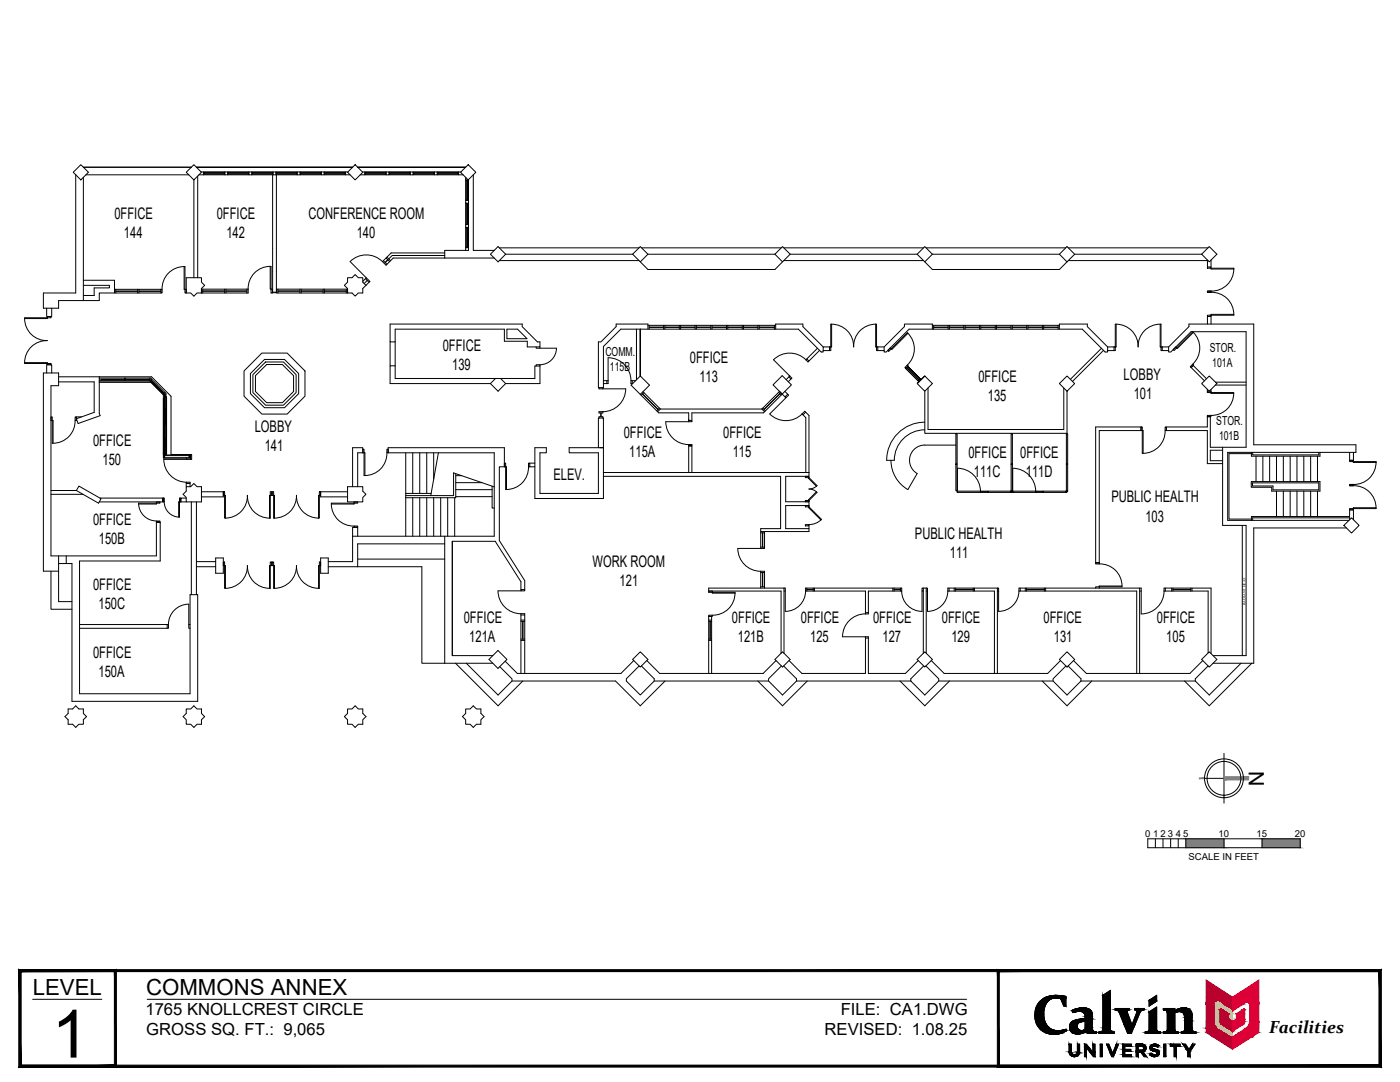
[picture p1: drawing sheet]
<svg xmlns="http://www.w3.org/2000/svg" width="279mm" height="216mm" viewBox="0 0 279 216" stroke-linecap="round" stroke-linejoin="round" font-family="sans-serif">
<defs><g id="words">
<text font-size="13.3" x="10.3" y="211">1</text>
<g font-size="4.4">
<text x="6.5" y="198.5">LEVEL</text>
<text x="29.2" y="198.5">COMMONS ANNEX</text>
</g>
<text font-size="4.2" x="249.2" y="153.8" transform="rotate(90 249.2 153.8)">N</text>
<text font-size="3.5" x="253.3" y="206.2">Facilities</text>
<g font-size="3.3">
<text x="29" y="202.5">1765 KNOLLCREST CIRCLE</text>
<text x="167.8" y="202.5">FILE: CA1.DWG</text>
<text x="29.2" y="206.6">GROSS SQ. FT.: 9,065</text>
<text x="164.6" y="206.6">REVISED: 1.08.25</text>
</g>
<g font-size="3.2">
<text x="22.8" y="43.7">0FFICE</text>
<text x="24.7" y="47.5">144</text>
<text x="43.3" y="43.7">0FFICE</text>
<text x="45.2" y="47.5">142</text>
<text x="61.6" y="43.7">CONFERENCE ROOM</text>
<text x="71.2" y="47.5">140</text>
<text x="88.4" y="70">0FFICE</text>
<text x="90.3" y="73.8">139</text>
<text x="137.7" y="72.4">0FFICE</text>
<text x="139.6" y="76.2">113</text>
<text x="195.3" y="76.2">0FFICE</text>
<text x="224.3" y="75.9">LOBBY</text>
<text x="197.2" y="80">135</text>
<text x="226.3" y="79.7">101</text>
<text x="18.6" y="88.9">0FFICE</text>
<text x="50.8" y="86.3">LOBBY</text>
<text x="124.5" y="87.3">0FFICE</text>
<text x="144.3" y="87.3">0FFICE</text>
<text x="20.5" y="92.7">150</text>
<text x="52.8" y="90.1">141</text>
<text x="110.4" y="95.8">ELEV.</text>
<text x="125.6" y="91.1">115A</text>
<text x="146.2" y="91.1">115</text>
<text x="193.3" y="91.4">0FFICE</text>
<text x="194.4" y="95.2">111C</text>
<text x="203.6" y="91.4">0FFICE</text>
<text x="204.7" y="95.2">111D</text>
<text x="221.8" y="100.3">PUBLIC HEALTH</text>
<text x="18.6" y="104.8">0FFICE</text>
<text x="182.6" y="107.5">PUBLIC HEALTH</text>
<text x="228.6" y="104.1">103</text>
<text x="19.7" y="108.6">150B</text>
<text x="118.3" y="113.1">WORK ROOM</text>
<text x="189.6" y="111.3">111</text>
<text x="18.6" y="117.7">0FFICE</text>
<text x="123.7" y="116.9">121</text>
<text x="19.7" y="121.5">150C</text>
<text x="92.6" y="124.3">0FFICE</text>
<text x="146.1" y="124.3">0FFICE</text>
<text x="159.8" y="124.3">0FFICE</text>
<text x="174.2" y="124.3">0FFICE</text>
<text x="188" y="124.3">0FFICE</text>
<text x="208.3" y="124.3">0FFICE</text>
<text x="230.9" y="124.3">0FFICE</text>
<text x="18.6" y="131.3">0FFICE</text>
<text x="93.7" y="128.1">121A</text>
<text x="147.2" y="128.1">121B</text>
<text x="161.7" y="128.1">125</text>
<text x="176.1" y="128.1">127</text>
<text x="189.9" y="128.1">129</text>
<text x="210.3" y="128.1">131</text>
<text x="232.8" y="128.1">105</text>
<text x="19.7" y="135.1">150A</text>
</g>
<g font-size="2.5">
<text x="120.8" y="71.1">COMM.</text>
<text x="241.4" y="70.2">STOR.</text>
<text x="121.7" y="74">115B</text>
<text x="241.9" y="73.1">101A</text>
<text x="242.7" y="84.8">STOR.</text>
<text x="243.3" y="87.8">101B</text>
</g>
<g font-size="1.9">
<text x="228.5" y="167.1">0</text>
<text x="230.1" y="167.1">1</text>
<text x="231.6" y="167.1">2</text>
<text x="233.1" y="167.1">3</text>
<text x="234.7" y="167.1">4</text>
<text x="236.1" y="167">5</text>
<text x="243.2" y="167.1">10</text>
<text x="250.8" y="167.1">15</text>
<text x="258.4" y="167.1">20</text>
<text x="237.2" y="171.5">SCALE IN FEET</text>
</g>
<text font-size=".7" x="248.6" y="120.8" transform="rotate(-90 248.6 120.8)">RADIANT HEAT</text>
</g></defs>
<!-- layer: 0 -->
<g fill="none" stroke="#000" stroke-width=".2">
<path d="M240.4 155.3h3.9M244.3 151.4v7.8M229.1 167.4h30.4v1.8h-30.4zM230.6 167.4v1.8M232.1 167.4v1.8M233.6 167.4v1.8M235.1 167.4v1.8M236.7 167.4v1.8M244.3 167.4v1.8M251.9 167.4v1.8"/>
<circle cx="244.3" cy="155.3" r="3.4"/>
<circle cx="244.3" cy="155.3" r="3.9"/>
</g>
<g fill="#808080" stroke="#808080" stroke-width=".2">
<path d="M244.3 155v.6l4.9-.6zM244.3 155.6l4.9-.6v.6z"/>
<path d="M244.2 159.2l.1 1v-1zM244.2 159.2l.1 1h-.1z"/>
<path d="M239.4 155.4h1v-.2zM239.4 155.2h1l-1 .2z"/>
<path d="M244.2 150.4v1h.1zM244.2 150.4h.1v1z"/>
<path d="M251.9 167.4l7.6 1.8v-1.8zM251.9 167.4l7.6 1.8h-7.6z"/>
<path d="M236.7 167.4l7.6 1.8v-1.8zM236.7 167.4l7.6 1.8h-7.6z"/>
</g>
<!-- layer: A-WALL-FULL -->
<g fill="none" stroke="#000" stroke-width=".2">
<path d="M15.1 34.9v23.6h-6.4v3h3v-1.5h8.1v-1.5h3v-2.6h-6.2M16.1 32.9l1.6 1.5-1.6 1.5-1.5-1.5zM16.6 33.4h21.6M16.6 35.4v24.6M17.1 34.9h20.6M37.2 34.4l1.5-1.5 1.5 1.5-1.5 1.5zM38.7 35.9v19.5M39.5 35.1v20.3M39.7 34.9h30.2M40.1 34.3h29.3M40.6 34.4h4.2M40.6 34.3v.6"/>
<path d="M40.7 34.4v.4h-.1M40.7 34.6h4.1M40.7 34.5h4.1M40.7 34.8h4.1M44.8 34.4v.4h.1M44.8 34.4h.1M44.9 34.3v.6M45.4 34.4h.2v.4h-.2M45.4 34.3v.6M45.6 34.6h4M45.6 34.5h4M45.6 34.8h4"/>
<path d="M45.6 34.4h4M49.7 34.4h-.1v.4h.1M49.7 34.3v.6M50.2 34.4h.2v.4h-.2M50.2 34.3v.6M50.4 34.6h4M50.4 34.5h4M50.4 34.8h4M50.4 34.4h4M54.4 34.9v23.4M54.5 34.4h-.1v.4h.1M54.5 34.3v.6"/>
<path d="M55.1 34.4h4.2M55.1 34.3v.6M55.2 34.9v23.4M55.2 34.4v.4h-.1M55.2 34.6h4M55.2 34.5h4M55.2 34.8h4M59.2 34.4v.4h.1M59.3 34.3v.6M59.9 34.4h4.2M59.9 34.3v.6M60 34.4v.4h-.1"/>
<path d="M60 34.6h4M60 34.5h4M60 34.8h4M64 34.4v.4h.1M64.1 34.3v.6M64.7 34.4h.1v.4h-.1M64.7 34.3v.6M64.8 34.6h4M64.8 34.5h4M64.8 34.8h4M64.8 34.4h4M69 34.4h-.2v.4h.2"/>
<path d="M69 34.3v.6M69.4 34.4l1.5-1.5 1.5 1.5-1.5 1.5zM70.4 33.4h-31.2h31.2M71.9 34.9h20.5M72.3 34.3h19.7M72.8 34.4h4.3M72.8 34.3v.6M72.9 34.4v.4h-.1M72.9 34.6h4.1M72.9 34.5h4.1M72.9 34.8h4.1M77 34.4v.4h.1"/>
<path d="M77.1 34.3v.6M77.6 34.4h4.3M77.6 34.3v.6M77.7 34.4v.4h-.1M77.7 34.6h4.1M77.7 34.5h4.1M77.7 34.8h4.1M81.8 34.4v.4h.1M81.9 34.3v.6M82.4 34.4h.2v.4h-.2M82.4 34.3v.6M82.6 34.6h4"/>
<path d="M82.6 34.5h4M82.6 34.8h4M82.6 34.4h4M86.7 34.4h-.1v.4h.1M86.7 34.3v.6M87.2 34.4h.2v.4h-.2M87.2 34.3v.6M87.4 34.6h4M87.4 34.5h4M87.4 34.8h4M87.4 34.4h4M91.5 34.4h-.1v.4h.1"/>
<path d="M91.5 34.3v.6M91.9 34.4l1.5-1.5 1.6 1.5-1.6 1.5zM92.9 33.4h-21.5h21.5M92.9 35.4v14.6M92.9 35.9h.6M93.1 35.9v4M93.1 36.1h.3M93.2 36.1v3.8M93.3 36.1v3.8M93.4 39.9h-.3v.1M93.4 35.9v4.1M93.5 35.8v14.2h-4.7v1.5"/>
<path d="M94.5 34.9v15.1h4.1M16.6 56.9h5.2v.5h-3v1.6h-2.2M22.8 58.5h9.3M22.8 57.7h9.3M23.1 58.1h4.4M23.1 57.7v.8M27.5 57.7v.8M27.7 58.1h4.4M27.7 57.7v.8M32.1 57.7h.3v.8h-.3zM36.7 53.2h.2v5.3h.3v-.8h-.5zM36.8 53.2a4.4 4.4 0 0 0-4.5 4.5"/>
<path d="M37.2 55.4h3v.9l.6 .6-.6 .7v.9h-.9l-.6 .6-.6-.6h-.9zM40.2 57.6v.9h9.3v-.8M40.2 57.7h9.1M40.5 57.7v.8M40.5 58h4.3M40.5 58.1h4.3M44.8 57.7v.8M45.1 57.7v.8M45.1 58h4.2M45.1 58.1h4.2M49.3 57.7v.8M49.5 57.7h-.2"/>
<path d="M53.9 53.2h.2v5.3h.2v-.8h-.4zM53.9 53.1a4.4 4.4 0 0 0-4.4 4.6M54.3 58.4h.9M54.3 58.3h.9M55.2 57.7h14.2v.8h-14.2v-.8M55.5 58h4.4M55.5 58.1h4.4M55.5 57.7v.8M59.9 57.7v.8M60.1 58h4.4M60.1 58.1h4.4M60.1 57.7v.8"/>
<path d="M64.5 57.7v.8M64.7 58h4.4M64.7 58.1h4.4M64.7 57.7v.8M69.1 57.7v.8M69.4 55.4h.9l.6-.6 .6 .6h.9v.9l.6 .6-.6 .7v.9h-.9l-.6 .6-.6-.6h-.9v-.9l-.7-.7 .7-.6zM69.9 52.2a4.6 4.6 0 0 1 6.4 0M69.9 52.2l3.2 3.2M72.9 55.6l.7 .7M73.1 55.4l.7 .7-.8 .8M73.1 55.4l-.7 .7M73.3 56l-.6 .6"/>
<path d="M76.5 52l.7 .7M77 51.5l.8 .7M77.2 51.3l.7 .7M77.4 51.8l-.6 .6M77.4 51.9l-.5 .5M88.8 51h-10.5l-.7 .7M88.8 50.5h-10.7l-1.8 1.7M92.9 49.4h.6M92.9 44.8h.6M92.9 45.4h.6M92.9 40h.6M92.9 40.5h.6"/>
<path d="M93.1 45.4v.1h.3v-.1M93.1 49.4v-.1h.3v.1M93.1 40.5v.2h.3M93.1 40.7v4M93.1 45.5v3.8M93.2 40.7v4M93.2 45.5v3.8M93.3 40.7v4M93.3 45.5v3.8M93.4 40.7v4.1M93.4 44.7h-.3v.1M93.4 40.5v.2"/>
<path d="M93.4 45.5v3.8M98.6 51.5h-20.1l-1.5 1.4-.7-.7M99.4 49.2l1.5 1.5-1.5 1.5-1.5-1.5zM99.7 49.5h27.8M99.7 52h27.8M100.9 50.7h25.4M126.3 50.7l1.5-1.5 1.5 1.5M126.3 50.7l1.5 1.5 1.5-1.5M127.8 52.2l1.5 1.6h25.4l1.5-1.6M128 49.5h27.9M129.3 50.7h25.4M154.7 50.7l1.5-1.5 1.5 1.5"/>
<path d="M154.7 50.7l1.5 1.5 1.5-1.5M156.4 49.5h27.9M156.4 52h27.9M157.7 50.7h25.3M183 50.7l1.6-1.5 1.5 1.5M183 50.7l1.6 1.5 1.5-1.5M184.6 52.2l1.5 1.6h25.3l1.5-1.6M184.8 49.5h27.9M186.1 50.7h25.3M212.9 49.2l1.6 1.5-1.6 1.5-1.5-1.5zM213.2 49.5h27.9M213.2 52h27.9"/>
<path d="M214.5 50.7h25.3M241 53.3h.7v.2h-.7zM241 58.1h.7v.2h-.7zM241 51.9v1.4M241.3 49.2l1.6 1.5-1.6 1.5-1.5-1.5zM241.7 58.3a4.4 4.4 0 0 1 4.5 4.4M241.7 51.9v1.4M241.7 53.5h4.5v.2h-4.5zM246.2 53.7a4.4 4.4 0 0 1-4.5 4.4M4.9 63.6a4.4 4.4 0 0 0 4.6 4.4 4.4 4.4 0 0 0-4.6 4.4M4.9 63.4h5.3v-.2h-.7v.4h-4.6zM4.9 72.4h4.6v.1h-4.6z"/>
<path d="M9.3 74.4v-1.6h1v1.6M9.3 61.5v1.7h1v-1.7M9.5 72.5h.7v.3h-.7zM11.7 76.2h7.1v6.1l-3.6 1.3M11.7 75.2h18.5l3.9 3.9v11.6h3.9M19.8 75.2v7.3l.2 .4-4.4 1.6-.4-1.3h1.1M19.8 75.5h.1M19.8 76.2h10.3M19.8 76.3h10.3M19.8 75.9h.1M19.9 75.9h9.9l3.3 3.3-2.9-2.9M19.9 75.4h10.2l3 3.1v12.2h-.5"/>
<path d="M20.1 75.7h4.7M24.8 75.4v.5M25.1 75.7h4.7M25.1 75.4v.5M29.8 75.4v.5M30 75.8l2.7 2.7M30.1 75.8l2.7 2.7M30.2 75.6l-.3 .4M32.7 79.4v11.4M32.8 78.8v3M32.9 78.8l-.1 3zM32.9 78.3l-.3 .4"/>
<path d="M33.1 78.8h-.5v12.6h5.4M33.1 79.3v4.1M77.9 64.7h26.3v.5l3.1 3h.5v1h-2.6v-1.1h-4.5v-2.4h-21.8v2.5h-1zM77.9 68.2v4.8M78.9 68.2v4.8M97.9 76.5l1.5 1.6 1.5-1.6M98.9 75.5l-1 1M101.2 65.7h2.1l1.9 1.9h-4zM107 69.2v.3h4.1M107 73v-.2h.8v.2M107.8 73h-1.1v2.5h-27.8v-2.5h-1v3.5h20M107.8 73v3.5h-6.9l-1-1"/>
<path d="M107.8 69.2v.3M111.1 69.5a3.3 3.3 0 0 1-3.3 3.3M119.5 77.3v.3h5.4a4.6 4.6 0 0 1-4.6 4.5M120.3 77.3v.3M120.4 76h1M121.1 76v.5M125.9 76a4.6 4.6 0 0 0-4.5-4.6v5.1h-1M125.9 76.9l1.9-1.9 1.8 1.9-1.8 1.8zM126.2 76v.5M126.9 76h-1v.5h.4M127 65.7v10.1M127.8 75v-9.3v9.3"/>
<path d="M127.8 78.7l3.7 3.7h5.9v1.7M127.8 65.7v9.3M128.2 78.6l3.1 3.1M128.3 78.2l3.5 3.4M128.5 78.3l-.5 .6M129.3 65.7v-1h-6.3v.5l-3.1 3h-.5v9.1h1v-8.2l3.5-3.4h35.4l4.6 4.5h.4v-1h1.5v-4.5h.2v4.5h-.5v.8M129.3 64.9h25.5M129.6 65.3h2.8M129.6 64.9v.8M132.4 64.9v.8M132.7 65.3h2.9M132.7 64.9v.8"/>
<path d="M135.6 64.9v.8M135.8 65.3h2.9M135.8 64.9v.8M138.7 64.9v.8M139 65.3h2.8M139 64.9v.8M141.8 64.9v.8M142.1 65.3h2.9M142.1 64.9v.8M145 64.9v.8M145.2 65.3h2.9M145.2 64.9v.8"/>
<path d="M148.1 64.9v.8M148.4 65.3h2.9M148.4 64.9v.8M151.3 64.9v.8M151.5 65.3h3M151.5 64.9v.8M154.3 76.8l1.8-1.8 1.8 1.8-1.8 1.8zM154.5 64.9v.8M154.8 65.7v-1h5.4v.5l4.1 4M155.4 78.3l.5 .5M155.6 78.5l-3.1 3.2M155.7 78.6l-3.2 3.1"/>
<path d="M156.1 78.6l-3.7 3.8h-14.3v1.7h-5.2M156.6 78.1l.8 .7-.6 .6-1.2-1.3-3.5 3.5M156.8 79.4l-3.2 3.2M157.2 78.7l-.5 .5M157.4 75.2l.5 .4M157.5 74.9l.5 .5-.7 .8M160.8 71.8a4.6 4.6 0 0 0-6.4 0l3.2 3.2-.7 .7M161 71.6l.4 .4M163.1 69.5l-2.3 2.3M163.6 69.9l-2.3 2.3-.5-.4M165.8 69.2v.8h-1.5M165.9 64.7a4.4 4.4 0 0 1 4.5 4.5"/>
<path d="M174.8 64.7a4.4 4.4 0 0 0-4.4 4.5M175.2 69.2v.8h-.3v-5.3h-.1v4.5h1.6M175.2 70h1.2M177.2 69.9l.5-.5 .2 .2 3.2-3.2 .1 .1-3.2 3.2-.1-.1-.5 .5zM180.8 73.5l2.6 2.7M181 73.3l2.4 2.5M181 73.3l2.5 2.5M181.1 72.8l.2 .2-.5 .5-.2-.2zM181.2 73.1l2.6 2.7-2.6-2.7M181.2 66.5a4.4 4.4 0 0 1-.1 6.3M183.7 75.6l-.5 .4M184.6 75l-1.6 1.5 1.6-1.5 1.5 1.5-1.5 1.6-1.6-1.6"/>
<path d="M184.6 78.1v8.4h28.3v-8.4M185.2 77.4v8.3h27.1v-8.3M186.1 65.7v-1h-5.6v.5l-4.1 4v1h.5l4.5-4.5h34.6l4.6 4.5h.5v-1M186.1 64.9h25.3M186.3 65.3h2.9M186.3 64.9v.8M189.2 64.9v.8M189.5 65.3h2.9M189.5 64.9v.8M192.4 64.9v.8M192.6 65.3h2.9M192.6 64.9v.8"/>
<path d="M195.5 64.9v.8M195.7 65.3h2.9M195.7 64.9v.8M198.6 64.9v.8M198.9 65.3h2.9M198.9 64.9v.8M201.8 64.9v.8M202 65.3h2.9M202 64.9v.8M204.9 64.9v.8M205.2 65.3h2.8M205.2 64.9v.8"/>
<path d="M208 64.9v.8M208.3 65.3h2.9M208.3 64.9v.8M211.2 64.9v.8M211.4 76.5l1.5-1.5 1.6 1.5-1.6 1.6zM211.4 65.7v-1h5.6v.5l4.1 4M219.8 69.5l-6.2 6.2M220.2 69.9l-6.2 6.2M221.1 69.2h1.6v-4.5h-.1v5.3h-.3v-.8M221.1 70h1.2M222.7 64.7a4.4 4.4 0 0 1 4.4 4.5M231.5 64.7a4.4 4.4 0 0 0-4.4 4.5"/>
<path d="M232 69.2v.8h-.3v-5.3h-.2v4.5h1.7M232 70h1.2M234.8 69.4l.1 .1 3.2-3.2-.1-.1-3.2 3.2-.2-.2-.5 .6 .2 .1 .5-.5M237.5 73.2l.6-.5 .1 .1-.5 .5zM237.7 73.3l.4-.4 2.7 2.7M237.7 73.3l2.7 2.7M238.1 66.3a4.4 4.4 0 0 1 0 6.3M239.8 76.5l1.5-1.5 1.6 1.5-1.6 1.6zM241 77.7v.4M241 62.9h.7v.3h-.7zM241 63.2v1.5M241.7 78.1v.2h4.5v.2"/>
<path d="M241.7 78.1h-.7v.2h.7M241.7 77.7v.4M241.7 78.3v.2h4.5M241.7 63.2v1.5M242.6 76.3h6.1M242.6 76.8h6.1M246.2 78.5a4.4 4.4 0 0 1-4.5 4.4M246.2 62.7h-4.5v.2M246.2 62.7v.2h-4.5M10.2 83.2v.7h.4v4.5h-.2v-5.2zM10.2 97.9h5M10.2 98.6h6.4"/>
<path d="M15 83.9a4.4 4.4 0 0 1-4.4 4.5M15 83.2h.2v.7h-.2zM15.7 97l4.5 2.5-.5 .9-4.5-2.5zM19.9 99.4h12.9v.8h-.3v-.8v.8h-12.7M32.6 84.5h.5M32.6 90.5h.5M32.6 84.7h.5M32.7 90.8v.5h5.3v.4h-.7v-.3M32.7 90.8h5.3M32.8 84.7l.1 3zM32.9 81.5v3M32.9 81.5h.1"/>
<path d="M32.9 87.5h.1M32.9 87.5v3v-3M33 90.7v.1M33.1 83.5v4M33.1 87.7l.1 3M37.2 99.4h-1.1v.8v-.8h-.3v3.8a3 3 0 0 1-3-3.1M37.2 97.1h.9l.6-.6 .6 .6h.9v3.1h-3v-.9l-.7-.7 .7-.6zM37.2 97.1v-.9h.7v.9M37.2 96.5h.7M37.3 91.7h-4.6a4.6 4.6 0 0 0 4.6 4.5M37.9 90.8v.5l-.2-.4v.4l.2-.4h-5.2l.2 .4v-.4l-.2 .4M38 90.7h.2v1h-.2z"/>
<path d="M40.2 98.1h4.6v5.3h.2v-4.6h-.4v-.7v1h-4.4M53.9 98.1v5.3h-.1v-4.6h1v4.6h-.2v-5.3zM54.2 98.1v.7M54.4 98.1v.7M69.4 98.1h-5.7v5.3h-.1M69.4 99.1h-5.4v-1v.7h-.4v4.6M69.4 97.1h3v.9l.6 .6-.6 .7v.9h-3zM70.4 97.1v-7.8h2v1v-.7h.3v5.3h.1v-4.6h-1.4v6.8M77.2 90.3a4.4 4.4 0 0 1-4.4 4.6M77.2 89.6h.3v.7h-.3zM81 90.3v8.2M81 99.3v7.7"/>
<path d="M82.4 90.3v8.2M82.4 99.3v7.7M83.8 90.3v8.2M83.8 99.3v7.7M85.2 90.3v8.2M85.2 99.3v7.7M86 98.5h-5v.8M86.6 90.3v5.3M86.6 99.3v7.7M87.5 90.3l-1.5 8.6M87.9 99.3v7.7M89.3 99.3v7.7"/>
<path d="M90.7 99.3v7.7M91 94.5v4.8h-10M91 97.7h7.2M91 96.3h5.2M91 99.1h7.2M91 94.9h1.1M98.2 97v4.4h.4M98.6 97.2l-8.1-2.8v4.5h-9.5M100.7 93.1h-1v14.8l5 8v2h-.7v-.3M100.7 93.1v-3.8h-23.2v1h21.1v16.7h-28.2M100.7 92.4v.7h.4v4.6h-.2v-5.3zM105.5 93.1a4.4 4.4 0 0 1-4.4 4.6"/>
<path d="M105.5 92.4h.2v.7h-.2zM105.7 92.4h1M105.7 93.1h1M119.5 83.4h.9v16.1h-13.7v-10.2h2.3v1h-1.2v8.2h11.6v-8.2h-5.8v-1h6.8M119.5 83.4h-.1v5.9M119.5 82.1h.8v.3h-.8zM119.5 83.4v-.2h.8v.2M119.9 82.4v.8M120 82.4v.8M120.4 94.3h41M120.4 95h35.4v10.5h-4v3.9M131.6 81.4l-.5 .6"/>
<path d="M131.8 81.6h20.3M131.8 81.6l-.6 .6M132.9 84.1a4.6 4.6 0 0 0 4.5 4.6M137.4 88.7v5.6M137.4 88.7h.7v5.6M137.4 83.9h.7M138.1 89h-.7h.7M152.1 81.6l.5 .6M152.2 81.4l.6 .6M153.6 82.6a4.6 4.6 0 0 0 6.5 0M160.7 95h.7v.3h-.7zM160.7 99.9h.7v.2h-.7z"/>
<path d="M160.8 82.2l-.5 .6M160.8 94.3v-11l-.7-.7 .5-.5 .8 .8v11.4M161.4 99.9v1h-4.6v4.6h4.6v.6h-9.6M161.4 94.3v.7h-4.6v5.1h4.6M162.9 97l-1.6-1.6 .1-.1 1.7 1.6-1 .6-.7 .1 .7 .1 1 .5-1.7 1.7M162.9 98.1l-1.6 1.6 .2 .2M177.8 91.8a6.7 6.7 0 0 0 3.4 5.9M184.6 84.2a7.6 7.6 0 0 0-7.6 7.7l1.5-.1a6.1 6.1 0 0 1 6.1-6M190.8 86.5h.2v6.1h-.2zM190.8 92.6h.2v5.3h-.2zM190.8 88.8h-6.2a3 3 0 0 0-3 2.3 3 3 0 0 0 1.4 3.4l-1.8 3.2M191 98l.1 .3z"/>
<path d="M191.1 98h4.6v.3h-4.6zM191.1 98v-4.6a4.6 4.6 0 0 1 4.6 4.9M195.7 98h1.5v.3h-1.5zM195.7 98.1h1.5M197.2 98h4.5v.3h-4.5zM201.7 98l.1 .3zM201.8 86.5h.2v6.1h-.2zM201.8 92.6h.2v5.3h-.2zM201.8 97.9l.2 .1zM201.8 98.3h.2M202 98l.1 .3zM202.1 98h4.6v.3h-4.6z"/>
<path d="M202.1 98v-4.6a4.6 4.6 0 0 1 4.6 4.9M206.7 98h1.5v.3h-1.5zM206.7 98.1h1.5M208.2 98h4.6v.3h-4.6zM212.8 98v.3zM212.8 86.5h.3v6.1h-.3zM212.8 92.6h.3v5.3h-.3zM212.8 97.9l.3 .1zM213.1 98l-.3 .2M227.7 85.9v-.7h.3v5.3h.1v-4.6h-8.7v26.4M227.7 85.2v.6M227.8 85.2h-9.1v27.1h.6"/>
<path d="M232.5 85.9a4.4 4.4 0 0 1-4.4 4.6M232.5 85.2h.3v.7h-.3zM232.8 85.8v-.6h8.2v-2.1h.5v6.1h7.2v-23h-11l-4.1 4h-.4v-1l4.1-4v-.5h12.9v24.1h20.4v1.5h-25.6v13.5h24.2M232.8 85.9h8.2v6.6h3M241 82.9h.7v.2h-.7zM244 89.2v15.6h4.7v26h-6.6M244 89.8h-2.5v2.1h2.5M249.7 96.1h13.7v1.9h-9.6v-.8h-4.1zM249.7 90.5h-4.4v13.1h4.4M249.7 90.3v.7h13.7v-.7M250 96.4h13.2v1.3h-9.1v-.7h-4.1zM250 90.3v.5h13.2v-.5"/>
<path d="M250.7 91v5.1M252 91v5.1M253.4 91v5.1M254.8 91v5.1M254.8 98v5.1M256.1 91v5.1M256.1 98v5.1M257.5 91v5.1M257.5 98v5.1M258.8 91v5.1M258.8 98v5.1M260.2 91v5.1"/>
<path d="M260.2 98v5.1M261.6 91v5.1M261.6 98v5.1M262.9 91v5.1M262.9 98v5.1M269.3 90.3v1.6h.8v-1.6M269.4 96.7h.7v.2h-.7zM269.4 91.9h.7v.2h-.7zM270.1 96.9a4.4 4.4 0 0 1 4.5 4.4M270.1 92.1v.2h4.5M270.1 92.1h4.5v.2M274.6 92.3a4.4 4.4 0 0 1-4.5 4.4"/>
<path d="M10.2 114v7.6h4.2M11.7 112.4h2.7v27.5h25.1v-21.2h-1.6v19.7h-22v-26.5h16.1v-7.7h-.8v-.2h.7v.2h-.7v6.7h-21v-33.9h1.5v-2.6h-3v39.6h3M11.7 110.9v9.1h2.7M13.2 110.9v1.5M31.2 100.4h-3.5a3.6 3.6 0 0 0 3.5 3.5M31.2 100.2h.7v.2h-.7zM31.2 100.4v.2h-3.5M37.2 100.2h-1.5v3M38.2 100.2v18.5M39.2 100.2v18.5M39.2 113.1h3.8M39.2 112.1h3.8"/>
<path d="M43 111.3h1.6v3.1h-1.6zM44.6 112.1h.2v.8h.2v4.5h-.2v-4.5h-.2zM45 117.4a4.4 4.4 0 0 0 4.4-4.6 4.4 4.4 0 0 0 4.4 4.6M45 103.4a4.4 4.4 0 0 0 4.4-4.6 4.4 4.4 0 0 0 4.4 4.6M54.2 112.9v-.8h-.3v5.3h-.1v-4.5h1v4.5h-.2v-5.3h-.2v.8M54.2 112.1h.2M54.8 117.4a4.4 4.4 0 0 0 4.4-4.6 4.4 4.4 0 0 0 4.4 4.6M54.8 103.4a4.4 4.4 0 0 0 4.4-4.6 4.4 4.4 0 0 0 4.4 4.6M63.7 112.9v-.8h.3v.8h-.3v4.5h-.1M63.8 112.9h-.2v4.5M64 111.3h1.5v3.1h-1.5zM65.5 113.1h18.7v19.2h4.6"/>
<path d="M66.1 100.4h5.3v-.2h-.7v.4h-4.6zM66.1 100.6a4.4 4.4 0 0 0 4.6 4.4M70.7 105h.7v.2h-.7zM71.4 107v-1.8h-1v6.9h-4.9M71.4 111.6h17.4M88.8 107v25.3M88.8 108.5h-17.4v4.6M104 117.9h-4.6a4.6 4.6 0 0 0 4.6 4.6M104.7 117.6h-.7v-1.5l-5.2-8.1h-8.5v22.8h8.1M142.2 118.2h-.8v-.3h.8v.3h4.5v.2M142.2 118.2v.2h4.5M146.7 118.3a4.4 4.4 0 0 1-4.6 4.5"/>
<path d="M151.8 114h.8v3.3M151.8 114v3.3M151.8 117.1h.8M151.8 114.2h.8M151.8 109.2h.8M151.8 106.3h.8M152.2 106.3v2.9M152.2 114.2v2.9M152.6 106.1v3.3h-5.4a4.6 4.6 0 0 0 4.6 4.6M156.5 117.9h.2M156.5 117.3v13.1M160.7 104.7h.7v.2h-.7z"/>
<path d="M160.7 100.9h.7v.2h-.7zM160.8 117.9a4.1 4.1 0 0 1-4.1 4.1v-4.7h-15.3v.6h14.5v12.5M160.8 117.9v-.6h19.2v.6M160.8 117.9h11.9v4.6M161 117.7h1.3M161 117.6h1.3M161 117.3v.6M161.4 104.9v.6M162.3 117.3v.6M162.5 117.3v.6M163.8 103.8l-2.5-2.5 .1-.2 2.6 2.5-1.2 .8-1.4 .3M178.2 117.3v.6"/>
<path d="M178.4 117.7h1.3M178.4 117.6h1.3M178.4 117.3v.6M179.7 117.3v.6M179.9 117.9a4.1 4.1 0 0 0 4.1 4.1v-4.1M180 117.9h-6.7v4.6h-.6M184.3 117.3h-.3v.6h.3M184.3 117.3h.5M184.3 117.3v13.1M184.8 117.3h.3v.6M184.8 117.9h.3M184.8 117.3v13.1"/>
<path d="M189.2 117.9a4.1 4.1 0 0 1-4.1 4.1v-4.1M189.2 117.9h9.3v16.5M189.4 117.3v.6M190.4 117.3v.6M190.7 117.7h3.5M190.7 117.6h3.5M190.7 117.3v.6M194.2 117.3v.6M194.5 117.3v.6M199.1 117.3h.2v.6M199.1 117.3h-9.9v.6M199.1 117.9h.2"/>
<path d="M199.1 117.3v17.1M203.3 117.9a4.1 4.1 0 0 1-4 4.1v-4.1M203.4 117.9v-.6h24v17.1M203.4 117.9h23.5v16.5M203.6 117.3v.6M204.6 117.3v.6M204.9 117.7h3.5M204.9 117.6h3.5M204.9 117.3v.6M208.4 117.3v.6M208.7 117.3v.6M218.7 117.3v-.2h5.2v-.2h-4.5v.4"/>
<path d="M218.7 112.3h.7v.2h-.7zM219.4 112.5a4.4 4.4 0 0 1 4.5 4.4M227.5 117.3h.3v5.2a4.6 4.6 0 0 0 4.5-4.6M227.5 117.9h.3M232.3 117.9v-.6h9.4v13.1M232.3 117.9h8.8v12.4M232.6 117.3v.6M233.8 117.3v.6M234.1 117.7h3.5M234.1 117.6h3.5M234.1 117.3v.6M237.6 117.3v.6"/>
<path d="M237.9 117.3v.6M247.9 104.8v26M268.2 104.8l1.5-1.5 1.5 1.5-1.5 1.6zM268.7 105.3h-18.5v27h-8.1M269.2 103.1h-19.5v.7M269.2 103.3h-19.2v.5M269.3 103.7v-2h.8v2M270.1 101.5v.2h-.7v-.2h5.2v-.2h-4.5v.2M15.9 124.6h17.5v.8h-17.5M33.4 124.6h.2v.8h-.2M33.6 124.6a4.1 4.1 0 0 1 4.1-4v4.8h.2M37.7 124.6h.2"/>
<path d="M88.8 132.3h9.6M90.9 132.3l8.5 8.5 4.9-4.9M93.1 132.3l6.3 6.4 2.8-2.8v-.4l-2.5-2.5M97.6 131.6l1.8-1.8 1.8 1.8-1.8 1.8zM100.8 131.9l2.4 2.5M102.2 135.9h20.6l5 4.9 4.9-4.9M104 122.5v11.9M104 122.5h.7v11.9M104 122.7h.7M104 123.7h.7M104 127.8h.7M104 127.5h.7"/>
<path d="M104 124h.7M104.3 124v3.5M104.4 124v3.5M126.5 131.8l-2.6 2.6h-20.6M127.6 132.9l-2.6 2.5v.5l2.8 2.8 2.8-2.8v-.5l-2.6-2.5M127.8 130.1l1.5 1.5-1.5 1.5-1.5-1.5zM129.1 131.8l2.5 2.6h20.7l2.6-2.6M130.6 135.9h22.8M141.4 122.8h.8v.2h-.8zM141.4 123.7h.6M141.4 127.8h.6M141.4 127.5h.6"/>
<path d="M141.4 124h.6M141.4 123h.6v11.4M141.4 123v11.4M141.7 124v3.5M141.8 124v3.5M151.2 135.9l5 4.9 4.9-4.9M155.9 132.9l-2.5 2.5v.5l2.8 2.8 2.8-2.8M156.2 130.1l1.5 1.5-1.5 1.5-1.5-1.5zM156.4 132.9l2.6 2.5v.5M159 135.9h22.8M172.7 122.5a4.6 4.6 0 0 0-4.6 4.6h5.2v7.3h7.4l2.6-2.6M172.7 127.1v7.3h-12.7l-2.5-2.6"/>
<path d="M172.7 122.2h.6M172.7 127.3h.6M179.6 135.9l5 4.9 4.9-4.9M184.3 132.9l-2.5 2.5v.5M184.6 130.1l1.5 1.5-1.5 1.5-1.6-1.5zM184.8 132.9l2.5 2.5v.5l-2.7 2.8-2.8-2.8M185.9 131.8l2.5 2.6h20.7l2.5-2.6M187.3 135.9h22.9M208 135.9l4.9 4.9 5-4.9M212.7 132.9l-2.5 2.5v.5l2.7 2.8 2.8-2.8M212.9 130.1l1.6 1.5-1.6 1.5-1.5-1.5zM213.2 132.9l2.5 2.5v.5"/>
<path d="M214.2 131.8l2.6 2.6h20.7l2.5-2.6M215.7 135.9h22.8M241.1 132.9l-2.6 2.5v.5M241.3 130.1l1.6 1.5-1.6 1.5-1.5-1.5zM247.7 132.3l-6.4 6.4-2.8-2.8M249.8 132.3l-8.5 8.5-4.9-4.9M13.6 141.5h.9l.6-.7 .6 .7h.9v.9l.7 .6-.7 .6v.9h-.9l-.6 .6-.6-.6h-.9v-.9l-.6-.6 .6-.6zM37.2 141.5h.9l.6-.7 .6 .7h.9v.9l.6 .6-.6 .6v.9h-.9l-.6 .6-.6-.6h-.9v-.9l-.7-.6 .7-.6zM69.4 141.5h.9l.6-.7 .6 .7h.9v.9l.6 .6-.6 .6v.9h-.9l-.6 .6-.6-.6h-.9v-.9l-.7-.6 .7-.6zM92.9 141.5h.9l.7-.7 .6 .7h.9v.9l.6 .6-.6 .6v.9h-.9l-.6 .6-.7-.6h-.9v-.9l-.6-.6 .6-.6z"/>
<circle cx="54.8" cy="76.5" r="6.6"/>
<circle cx="54.8" cy="76.5" r="4.7"/>
<circle cx="54.8" cy="76.5" r="4.1"/>
<circle cx="54.8" cy="76.5" r="5.2"/>
</g>
<!-- layer: A-TITL -->
<g fill="#000" stroke="#000" stroke-width=".2">
<path d="M210.5 198.6h.3zM220.1 198.6l1.5-1v1zM229.3 199.6h1.5v.2zM229.3 199.6l1.5-1v1zM210 206.4h.8zM212.5 205.5h.3zM214.1 202h.2zM214.2 210.8h.5zM214.8 210.4h.5zM214.9 206.3h.5zM216 201.9h1.9zM216 201.1h.4z"/>
<path d="M216.7 206h2.1zM220 205.7h1.7zM220.1 205.6h1.5zM229.2 205.8h1.7zM229.2 205.7h1.7zM230.3 208.4h.4zM230.8 210h.5zM229.3 201.9l1.5-1v1zM234.5 201.7h3.1zM236.2 201.1h.3z"/>
<path d="M207.5 199.9l1.5 .1 .1-.1zM207.5 199.9l1.5 .1h-1.6z"/>
<path d="M207.6 199.8h1.5zM207.5 199.9h1.6z"/>
<path d="M207.7 199.7l1.4 .1 .2-.1zM207.7 199.7l1.4 .1h-1.5z"/>
<path d="M207.8 199.6h1.5zM207.7 199.7h1.6z"/>
<path d="M208 199.5l1.3 .1 .2-.1zM207.8 199.6l.2-.1 1.3 .1z"/>
<path d="M208 199.4h1.6zM208 199.5h1.5z"/>
<path d="M208.1 199.3h1.7zM208 199.4h1.6z"/>
<path d="M208.3 199.2l1.5 .1 .2-.1zM208.1 199.3l.2-.1 1.5 .1z"/>
<path d="M208.3 199.2h1.8zM208.3 199.2h1.7z"/>
<path d="M208.4 199.2h1.9zM208.3 199.2h1.8z"/>
<path d="M208.5 199.1h2zM208.4 199.2h1.9z"/>
<path d="M208.5 199.1h2.3zM208.5 199.1h2.3z"/>
<path d="M208.5 199.1h2.3zM208.5 199.1h2z"/>
<path d="M210.8 199.1h1.9zM210.8 199.1h1.9z"/>
<path d="M210.5 198.6h.8zM210.2 198.6h1.1z"/>
<path d="M210.2 198.6h1.1zM210.2 198.6h1.1z"/>
<path d="M210.2 198.6l1.5 .1zM210 198.7h1.7z"/>
<path d="M210 198.7h1.8zM209.9 198.7h1.9z"/>
<path d="M209.9 198.7h2.3zM209.6 198.7h2.6z"/>
<path d="M209.6 198.7l2.8 .1zM209.5 198.8h2.9z"/>
<path d="M209.5 198.8h3.2zM209.2 198.8h3.5z"/>
<path d="M209.2 198.8l3.5 .1zM209.1 198.9h3.6z"/>
<path d="M209.1 198.9h3.6zM209.1 198.9h3.6z"/>
<path d="M209.1 198.9l3.6 .1zM208.8 199h3.9z"/>
<path d="M208.8 199l3.9 .1v-.1zM208.6 199.1l.2-.1 3.9 .1z"/>
<path d="M208.6 199.1h4.1zM208.5 199.1h4.2z"/>
<path d="M210.8 199.1l1.9 .1zM210.8 199.1l1.9 .1z"/>
<path d="M211.1 199.2h1.6zM211.1 199.2h1.6z"/>
<path d="M211.4 199.2l1.3 .1zM211.4 199.2l1.3 .1z"/>
<path d="M211.7 199.3l1 1.5v-1.5zM211.7 199.3l1 1.5h-.4z"/>
<path d="M220.1 198.6l1.5 6.3v-6.3zM220.1 198.6l1.5 6.3h-1.5z"/>
<path d="M229.3 199.6v.2h1.5zM229.3 199.8h1.5l-1.5 1z"/>
<path d="M3.8 212.9l271.4-.4h-271zM3.8 212.9l271.4-.4 .4 .4zM275.2 193.9v18.6l.4 .4zM275.2 193.9l.4-.4v19.4zM4.2 193.9h271l.4-.4zM3.8 193.5h271.8l-271.4 .4zM3.8 193.5l.4 19v-18.6zM3.8 193.5l.4 19-.4 .4z"/>
<path d="M3.8 212.9l19-.4h-18.6zM3.8 212.9l19-.4 .4 .4zM22.8 193.9v18.6l.4 .4zM22.8 193.9l.4-.4v19.4zM4.2 193.9h18.6l.4-.4zM3.8 193.5h19.4l-19 .4zM3.8 193.5l.4 19v-18.6zM3.8 193.5l.4 19-.4 .4z"/>
<path d="M199.4 212.5l-.4 .4 76.2-.4zM199 212.9l76.2-.4 .4 .4zM275.2 193.9v18.6l.4 .4zM275.2 193.9l.4-.4v19.4zM199.4 193.9h75.8l.4-.4zM199 193.5h76.6l-76.2 .4zM199 193.5l.4 19v-18.6zM199 193.5l.4 19-.4 .4z"/>
<path d="M206.6 201.9l1.7 .2v-.2zM206.6 201.9l1.7 .2h-1.7z"/>
<path d="M206.6 202.1l1.7 .2v-.2zM206.6 202.1l1.7 .2h-1.8z"/>
<path d="M206.5 202.3l1.8 .2v-.2zM206.5 202.3l1.8 .2h-1.8z"/>
<path d="M206.5 202.5l1.8 .1v-.1zM206.5 202.5l1.8 .1h-1.8z"/>
<path d="M206.5 202.6l1.8 .3v-.3zM206.5 202.6l1.8 .3h-1.8z"/>
<path d="M206.5 202.9l1.9 .1-.1-.1zM206.5 202.9l1.9 .1h-1.9z"/>
<path d="M206.6 201.7l1.7 .2v-.2zM206.6 201.7l1.7 .2h-1.7z"/>
<path d="M206.5 203l1.9 .2v-.2zM206.5 203l1.9 .2h-1.8z"/>
<path d="M206.6 201.5l1.7 .2 .1-.2zM206.6 201.5l1.7 .2h-1.7z"/>
<path d="M206.7 201.4h1.7zM206.7 201.4l1.7 .1z"/>
<path d="M206.6 203.2l1.8 .2v-.2zM206.6 203.2l1.8 .2h-1.8z"/>
<path d="M206.6 203.4l1.9 .2-.1-.2zM206.6 203.4l1.9 .2h-1.8z"/>
<path d="M206.7 201.2l1.7 .2v-.2zM206.7 201.2l1.7 .2h-1.7z"/>
<path d="M206.8 201.1h1.6zM206.8 201.1l1.6 .1z"/>
<path d="M206.7 203.6l1.8 .2v-.2zM206.7 203.6l1.8 .2h-1.8z"/>
<path d="M206.8 200.9l1.6 .2 .1-.2zM206.8 200.9l1.6 .2h-1.6z"/>
<path d="M206.7 203.8l1.9 .1-.1-.1zM206.7 203.8l1.9 .1h-1.9z"/>
<path d="M206.9 200.8l1.6 .1v-.1zM206.9 200.8l1.6 .1h-1.7z"/>
<path d="M206.7 203.9l2 .2-.1-.2zM206.7 203.9l2 .2h-1.9z"/>
<path d="M207 200.6l1.5 .2 .1-.2zM207 200.6l1.5 .2h-1.6z"/>
<path d="M207 200.5h1.7zM207 200.5l1.6 .1z"/>
<path d="M206.8 204.1l1.9 .1zM206.8 204.1l1.9 .1z"/>
<path d="M206.8 204.2l2 .1-.1-.1zM206.8 204.2l2 .1h-1.9z"/>
<path d="M207.2 200.3l1.5 .2 .1-.2zM207.2 200.3l1.5 .2h-1.7z"/>
<path d="M206.9 204.3l2 .2-.1-.2zM206.9 204.3l2 .2h-1.9z"/>
<path d="M207.2 200.3h1.6zM207.2 200.3h1.6z"/>
<path d="M207 204.5l1.9 .1zM207 204.5l1.9 .1z"/>
<path d="M207 204.6l2.1 .2-.2-.2zM207 204.6l2.1 .2h-2z"/>
<path d="M207.3 200.1l1.5 .2 .1-.2zM207.3 200.1l1.5 .2h-1.6z"/>
<path d="M207.4 200h1.6zM207.4 200l1.5 .1z"/>
<path d="M207.1 204.8h2zM207.1 204.8h2z"/>
<path d="M207.1 204.8l2.2 .2-.2-.2zM207.1 204.8l2.2 .2h-2z"/>
<path d="M207.3 205l2.1 .1zM207.3 205l2.1 .1z"/>
<path d="M207.4 205.1l2.1 .1zM207.4 205.1l2.1 .1z"/>
<path d="M207.4 205.2l2.4 .1-.3-.1zM207.4 205.2l2.4 .1h-2.2z"/>
<path d="M207.6 205.3h2.2zM207.6 205.3h2.2z"/>
<path d="M207.6 205.3l2.4 .2-.2-.2zM207.6 205.3l2.4 .2h-2.3z"/>
<path d="M210 206.4h.7zM210.1 206.4h.6z"/>
<path d="M207.7 205.5h2.6zM207.7 205.5h2.6z"/>
<path d="M207.8 205.5l2.6 .1zM207.8 205.5l2.6 .1z"/>
<path d="M207.9 205.6h2.7zM207.9 205.6h2.7z"/>
<path d="M207.9 205.6l3 .1zM207.9 205.6l3 .1z"/>
<path d="M208 205.7h3.2zM208 205.7h3.2z"/>
<path d="M209.8 206.3h1.3zM209.8 206.3l1 .1z"/>
<path d="M209.6 206.3h1.6zM209.6 206.3h1.5z"/>
<path d="M209.4 206.3h2zM209.4 206.3h1.8z"/>
<path d="M209.2 206.2h2.4zM209.2 206.2l2.2 .1z"/>
<path d="M209.1 206.2h2.6zM209.1 206.2h2.5z"/>
<path d="M208.8 206.1h3.1zM208.8 206.1l2.9 .1z"/>
<path d="M208.8 206.1h3.2zM208.8 206.1h3.1z"/>
<path d="M208.5 206l3.5 .1 .3-.1zM208.5 206l3.5 .1h-3.2z"/>
<path d="M208.2 205.8l4.1 .2 .3-.2zM208.2 205.8l4.1 .2h-3.8zM208.5 206h3.8zM208.5 206h3.8z"/>
<path d="M208.2 205.8h4.4zM208.2 205.8h4.4z"/>
<path d="M212.5 205.5h.3zM212.2 205.5h.6z"/>
<path d="M212.2 205.5l.6 .1zM212 205.6h.8z"/>
<path d="M212 205.6h.8zM211.6 205.6h1.2z"/>
<path d="M211.6 205.6l1.2 .1zM211.2 205.7h1.6z"/>
<path d="M211.2 205.7h1.6zM211.2 205.7h1.6z"/>
<path d="M208 205.7l4.6 .1 .2-.1zM208 205.7l4.6 .1h-4.4z"/>
<path d="M213.4 208.3l.4 1.6v-1.6zM213.4 208.3l.4 1.6h-.4z"/>
<path d="M213.4 209.9h.4zM213.4 209.9h.4z"/>
<path d="M213.4 209.9l.4 .1zM213.4 209.9l.4 .1z"/>
<path d="M213.4 210l.5 .1zM213.4 210l.5 .1z"/>
<path d="M213.4 210.1h.5zM213.4 210.1h.5z"/>
<path d="M213.4 210.1l.6 .1zM213.4 210.1l.6 .1z"/>
<path d="M213.5 210.2l.5 .1zM213.5 210.2l.5 .1z"/>
<path d="M213.5 210.3h.5zM213.5 210.3h.5z"/>
<path d="M213.5 210.3l.6 .1zM213.5 210.3l.6 .1z"/>
<path d="M213.5 210.4h.7zM213.5 210.4h.7z"/>
<path d="M214.2 210.8h.3zM214.3 210.8h.2z"/>
<path d="M213.6 210.4h.7zM213.6 210.4h.7z"/>
<path d="M213.6 210.4l.8 .1zM213.6 210.4l.8 .1z"/>
<path d="M213.6 210.5h.8zM213.6 210.5h.8z"/>
<path d="M214.1 202h.3zM214.1 202h.2z"/>
<path d="M214 201.9h.7zM214 201.9l.4 .1z"/>
<path d="M214.1 210.8h.6zM214.1 210.8h.6z"/>
<path d="M214 210.8h.9zM214 210.8h.7z"/>
<path d="M214.9 206.3h.4zM215 206.3h.3z"/>
<path d="M213.9 210.7h1zM213.9 210.7l1 .1z"/>
<path d="M213.5 204.7h1.5zM213.5 204.7h1.5z"/>
<path d="M213.5 204.7l1.5 .2v-.2zM213.5 204.7l1.5 .2h-1.5zM213.5 204.9h1.5zM213.5 204.9h1.5z"/>
<path d="M213.5 204.9l1.5 .2v-.2zM213.5 204.9l1.5 .2h-1.5z"/>
<path d="M215 210h.5zM215 210h.5z"/>
<path d="M213.5 204.5l1.5 .2v-.2zM213.5 204.5l1.5 .2h-1.5z"/>
<path d="M213.5 204.5h1.5zM213.5 204.5h1.5z"/>
<path d="M213.8 210.7h1.2zM213.8 210.7h1.1z"/>
<path d="M213.5 205.1h1.6zM213.5 205.1h1.6z"/>
<path d="M213.5 205.1l1.6 .1v-.1zM213.5 205.1l1.6 .1h-1.6z"/>
<path d="M214 201.8h1.1zM214 201.8l.7 .1z"/>
<path d="M213.6 204.4h1.5zM213.6 204.4h1.5z"/>
<path d="M213.6 204.4l1.4 .1 .1-.1zM213.6 204.4l1.4 .1h-1.5z"/>
<path d="M213.7 210.6h1.4zM213.7 210.6l1.3 .1z"/>
<path d="M213.5 205.2l1.6 .1zM213.5 205.2l1.6 .1z"/>
<path d="M213.5 205.3h1.7zM213.5 205.3h1.7z"/>
<path d="M213.6 204.3h1.5zM213.6 204.3l1.5 .1h-1.5z"/>
<path d="M213.6 204.2h1.6zM213.6 204.2l1.5 .1z"/>
<path d="M213.5 205.3l1.7 .1zM213.5 205.3l1.7 .1z"/>
<path d="M213.7 210.5h1.5zM213.7 210.5l1.4 .1z"/>
<path d="M213.7 204.2h1.5zM213.7 204.2h1.5z"/>
<path d="M213.5 205.4h1.8zM213.5 205.4h1.8z"/>
<path d="M213.6 210.5h1.6zM213.6 210.5h1.6z"/>
<path d="M214.5 210.4h.7zM214.4 210.5h.8z"/>
<path d="M213.5 205.4l1.8 .1zM213.5 205.4l1.8 .1z"/>
<path d="M214.7 210.4h.6zM214.5 210.4h.7z"/>
<path d="M213.7 204.1h1.6zM213.7 204.1l1.5 .1z"/>
<path d="M214.7 210.4h.6zM214.7 210.4h.6z"/>
<path d="M213.8 204.1h1.5zM213.8 204.1h1.5z"/>
<path d="M213.6 205.5h1.8zM213.6 205.5h1.8z"/>
<path d="M214.8 210.3h.5zM214.8 210.4h.5zM214.7 210.4h.6z"/>
<path d="M213.8 204h1.6zM213.8 204.1h1.5z"/>
<path d="M213.6 205.5h1.8zM213.6 205.5h1.8z"/>
<path d="M214.9 210.2h.5zM214.9 210.2l.4 .1h-.5z"/>
<path d="M214.9 210.2h.5zM214.9 210.2h.5z"/>
<path d="M214 201.8h1.4zM214 201.8h1.1z"/>
<path d="M215 210.1h.4zM215 210.1l.4 .1z"/>
<path d="M213.6 205.5l1.9 .1zM213.6 205.5l1.9 .1z"/>
<path d="M215 208.3l.5 1.6v-1.6zM215 208.3l.5 1.6h-.5z"/>
<path d="M215 209.9l.5 .1v-.1zM215 209.9l.5 .1h-.5z"/>
<path d="M215 210l.4 .1 .1-.1zM215 210l.4 .1h-.4z"/>
<path d="M214.7 206.3h.8zM214.7 206.3h.7z"/>
<path d="M214.7 206.3h.8zM214.7 206.3h.8z"/>
<path d="M213.6 205.6h2.1zM213.6 205.6h2.1z"/>
<path d="M213.9 204h1.7zM213.9 204h1.5h-1.6z"/>
<path d="M213.9 203.9h1.7zM213.9 203.9l1.7 .1z"/>
<path d="M214.5 206.2h1.2zM214.5 206.2l1 .1z"/>
<path d="M213.9 203.9h1.8zM213.9 203.9h1.7z"/>
<path d="M213.6 205.6h2.2zM213.6 205.6h2.2z"/>
<path d="M213.6 205.6h2.3zM213.6 205.6h2.3z"/>
<path d="M214.4 206.2h1.4zM214.4 206.2h1.3z"/>
<path d="M214.3 206.2h1.6zM214.3 206.2h1.5z"/>
<path d="M214 203.9h1.9zM213.9 203.9h1.8z"/>
<path d="M214.2 206.1h1.8zM214.2 206.1l1.7 .1z"/>
<path d="M214.1 206.1h2zM214.1 206.1h1.9z"/>
<path d="M214 206.1h2.2zM214 206.1h2.1z"/>
<path d="M214 203.8h2.2zM214 203.9h1.9z"/>
<path d="M213.9 206h2.4zM213.9 206h2.4z"/>
<path d="M213.9 206h2.4zM213.9 206l2.3 .1z"/>
<path d="M216 201.1h.5zM215.8 201.1h.7z"/>
<path d="M215.8 201.1h.8zM215.7 201.1h.9z"/>
<path d="M213.8 205.9h2.7zM213.8 205.9l2.5 .1z"/>
<path d="M214 203.8h2.6zM214 203.8h2.2z"/>
<path d="M215.7 201.1l1.1 .1zM215.4 201.2h1.4zM215.4 201.2h1.4zM215.4 201.2h1.4z"/>
<path d="M213.7 205.8h2.9zM213.7 205.8l2.8 .1z"/>
<path d="M215.4 201.2h1.6zM215.2 201.2h1.8z"/>
<path d="M216.4 208.3l1 .8-.6-.8zM216.4 208.3l1 .8h-1z"/>
<path d="M216.4 209.1l.4 1.8v-1.8zM216.4 209.1l.4 1.8h-.4z"/>
<path d="M215.2 201.2h1.8zM215.1 201.2h1.9z"/>
<path d="M215.1 201.2l2.1 .1zM214.9 201.3h2.3z"/>
<path d="M214.9 201.3h2.4zM214.7 201.3h2.6z"/>
<path d="M214.7 201.3l2.7 .1zM214.5 201.4h2.9z"/>
<path d="M216.8 209.1l1.3 .9-.7-.9zM216.8 209.1l1.3 .9h-.5z"/>
<path d="M214.5 201.4l3 .1zM214.3 201.5h3.2z"/>
<path d="M214.3 201.5h3.3zM214.2 201.5h3.4z"/>
<path d="M214.2 201.5l3.5 .1zM214 201.6h3.7z"/>
<path d="M214 201.6h3.7zM214 201.6h3.7z"/>
<path d="M214 201.6l3.8 .2-.1-.2zM214 201.6l3.8 .2h-3.8z"/>
<path d="M214 201.8h3.8zM214 201.8h3.8z"/>
<path d="M215.4 201.8h2.4zM215.4 201.8h2.4z"/>
<path d="M215.6 201.8l2.2 .1zM215.6 201.8l2.2 .1z"/>
<path d="M215.9 201.9h2zM215.9 201.9h2zM216 201.9h1.9z"/>
<path d="M216 201.9l1.9 .1zM216 201.9l1.9 .1z"/>
<path d="M216.2 202l1.7 .1zM216.2 202l1.7 .1z"/>
<path d="M216.3 202.1h1.6zM216.3 202.1h1.6z"/>
<path d="M216.3 202.1l1.7 .1-.1-.1zM216.3 202.1l1.7 .1h-1.6z"/>
<path d="M216.4 202.2h1.6zM216.4 202.2h1.6z"/>
<path d="M216.4 202.2l1.6 .1v-.1zM216.4 202.2l1.6 .1h-1.5z"/>
<path d="M216.5 202.3l1.5 .1zM216.5 202.3l1.5 .1z"/>
<path d="M216.5 205.2l1.5 .2v-.2zM216.5 205.2l1.5 .2h-1.5z"/>
<path d="M216.5 202.4l1.5 .1zM216.5 202.4l1.5 .1z"/>
<path d="M216.5 202.5l1.5 .2v-.2zM216.5 202.5l1.5 .2h-1.5z"/>
<path d="M216.5 205l1.5 .2v-.2zM216.5 205l1.5 .2h-1.5z"/>
<path d="M215.8 203.3l2.2 .1zM215.5 203.4h2.5z"/>
<path d="M215.5 203.4h2.5zM215.2 203.4h2.8z"/>
<path d="M215.2 203.4l2.8 .1zM214.9 203.5h3.1z"/>
<path d="M214.9 203.5h3.1zM214.7 203.5h3.3z"/>
<path d="M214.7 203.5l3.3 .1zM214.4 203.6h3.6z"/>
<path d="M214.4 203.6l3.6 .1v-.1zM214.2 203.7l.2-.1 3.6 .1z"/>
<path d="M214.2 203.7l3.8 .1zM214 203.8h4z"/>
<path d="M214 203.8h4zM214 203.8h4z"/>
<path d="M216.6 203.8l1.4 1.2v-1.2zM216.6 203.8l1.4 1.2h-1.5z"/>
<path d="M216.5 205.4h1.5zM216.5 205.4h1.5z"/>
<path d="M216.5 202.7l1.5 .1zM216.5 202.7l1.5 .1z"/>
<path d="M216.6 202.8l1.4 .1v-.1zM216.6 202.8l1.4 .1h-1.4z"/>
<path d="M216.6 202.9l1.4 .4v-.4zM216.6 202.9l1.4 .4h-1.4z"/>
<path d="M216.6 203.3h1.4zM216.2 203.3h1.8z"/>
<path d="M216.2 203.3h1.8zM215.8 203.3h2.2z"/>
<path d="M216.5 205.4l1.5 .1zM216.5 205.5h1.5z"/>
<path d="M216.5 205.5h1.6zM216.4 205.5h1.7z"/>
<path d="M216.4 205.5l1.7 .1zM216.3 205.6h1.8z"/>
<path d="M216.3 205.6h1.8zM216.2 205.6h1.9z"/>
<path d="M216.2 205.6h1.9zM216.1 205.6h2z"/>
<path d="M216.1 205.6h2zM216 205.6h2.1z"/>
<path d="M216 205.6h2.1zM215.9 205.6h2.2z"/>
<path d="M213.6 205.6h4.5zM213.6 205.6h4.5z"/>
<path d="M213.6 205.6l4.6 .1zM213.6 205.6l4.6 .1z"/>
<path d="M213.7 205.7h4.5zM213.7 205.7h4.5z"/>
<path d="M213.7 205.7h4.5zM213.7 205.7h4.5z"/>
<path d="M213.7 205.7l4.6 .1zM213.7 205.7l4.6 .1z"/>
<path d="M216.6 205.8h1.7zM216.6 205.8h1.7z"/>
<path d="M216.6 205.8h1.8zM216.6 205.8h1.8z"/>
<path d="M216.6 205.8l1.9 .1zM216.6 205.8l1.9 .1z"/>
<path d="M216.7 205.9h1.8zM216.7 205.9h1.8z"/>
<path d="M216.7 205.9h1.9zM216.7 205.9h1.9z"/>
<path d="M218.1 208.3l.4 1.7v-1.7zM218.1 208.3l.4 1.7h-.4z"/>
<path d="M217.6 210l.9 .9v-.9zM217.6 210l.9 .9h-.3z"/>
<path d="M216.7 205.9l2.1 .1zM216.7 205.9l2.1 .1zM216.7 206h2.1z"/>
<path d="M216.7 206h2.1zM216.7 206h2.1z"/>
<path d="M216.8 206l2 .1zM216.8 206l2 .1z"/>
<path d="M217 206.1l1.8 .1zM217 206.1l1.8 .1z"/>
<path d="M217.1 206.2h1.7zM217.1 206.2h1.7z"/>
<path d="M217.3 206.2h1.5zM217.3 206.2h1.5z"/>
<path d="M219.6 208.3l.4 2.6v-2.6zM219.6 208.3l.4 2.6h-.4z"/>
<path d="M220.8 208.3l1.2 1.9-.7-1.9zM220.8 208.3l1.2 1.9h-.4z"/>
<path d="M220.1 204.9l1.5 .2v-.2zM220.1 204.9l1.5 .2h-1.5z"/>
<path d="M220.1 205.1l1.5 .5v-.5zM220.1 205.1l1.5 .5h-1.5zM220.1 205.6h1.5zM220.1 205.6h1.5z"/>
<path d="M220.1 205.6h1.5zM220.1 205.6h1.5zM220.1 205.6h1.5z"/>
<path d="M220.1 205.6l1.5 .1zM220.1 205.6l1.5 .1z"/>
<path d="M220.1 205.7h1.5zM220.1 205.7h1.5z"/>
<path d="M220.1 205.7h1.5zM220.1 205.7h1.5zM220.1 205.7h1.5zM220.1 205.7h1.5z"/>
<path d="M220.1 205.7h1.5zM220.1 205.7h1.5z"/>
<path d="M220 205.7h1.7zM220 205.7h1.7z"/>
<path d="M220 205.7h1.7zM220 205.7h1.7zM220 205.7h1.7z"/>
<path d="M220 205.7h1.7zM220 205.7h1.7zM220 205.7h1.7zM220 205.7h1.7z"/>
<path d="M220 205.7l1.7 .1zM220 205.8h1.7z"/>
<path d="M220 205.8h1.7zM220 205.8h1.7z"/>
<path d="M220 205.8h1.7zM220 205.8h1.7z"/>
<path d="M220 205.8h1.8zM220 205.8h1.8z"/>
<path d="M220 205.8l2.4 .2-.6-.2zM219.3 206l.7-.2 2.4 .2z"/>
<path d="M219.3 206l3.1 .2v-.2zM219.3 206l3.1 .2h-3.1z"/>
<path d="M221.6 210.2l.6 .7 .3-.7zM221.6 210.2l.6 .7h-.3z"/>
<path d="M222.8 208.3l-.3 1.9 .7-1.9zM222.8 208.3l-.3 1.9h-.5z"/>
<path d="M224 208.8l.5 .6v-.6zM224 208.8l.5 .6h-.5z"/>
<path d="M224 209.8l.5 .6v-.6zM224 209.8l.5 .6h-.5z"/>
<path d="M223.1 201.6h1.8zM223.1 201.6h1.8z"/>
<path d="M223.1 201.6l1.8 .1zM223.1 201.6l1.8 .1z"/>
<path d="M223.1 201.7h1.8zM223.1 201.7h1.8z"/>
<path d="M223.2 201.7h1.7zM223.2 201.7h1.7z"/>
<path d="M223.2 201.7l1.7 .1zM223.2 201.7l1.7 .1z"/>
<path d="M223 201.6h1.9zM223 201.6h1.9z"/>
<path d="M223.3 201.8h1.6zM223.3 201.8h1.6z"/>
<path d="M223.3 201.8l1.6 .1zM223.3 201.8l1.6 .1z"/>
<path d="M223.3 201.9l2.6 2.6-1-2.6zM223.3 201.9l2.6 2.6h-1.5z"/>
<path d="M222.5 201.2l2.9 .3v-.3zM222.5 201.2l2.9 .3h-2.9z"/>
<path d="M222.5 201.5l2.4 .1 .5-.1zM222.5 201.5l2.4 .1h-1.9z"/>
<path d="M224 209.4l1.7 .4v-.4zM224 209.4l1.7 .4h-1.7z"/>
<path d="M224 208.3l1.8 .5v-.5zM224 208.3l1.8 .5h-1.8z"/>
<path d="M224 210.4l1.8 .5v-.5zM224 210.4l1.8 .5h-1.8z"/>
<path d="M224.4 204.5l1.4 1.7 .7-1.7zM224.4 204.5l1.4 1.7h-.8z"/>
<path d="M226.7 208.8l.5 .8v-.8zM226.7 208.8l.5 .8h-.5z"/>
<path d="M226.7 210l.5 .9v-.9zM226.7 210l.5 .9h-.5z"/>
<path d="M226.9 201.9l-.4 2.6 1.1-2.6zM226.9 201.9l-.4 2.6h-.6z"/>
<path d="M226.9 201.8h.7zM226.9 201.8l.7 .1z"/>
<path d="M227 201.8h.6zM227 201.8h.6z"/>
<path d="M227 201.7h.7zM227 201.7l.6 .1z"/>
<path d="M227 201.7h.7zM227 201.7h.7z"/>
<path d="M227 201.7h.8zM227 201.7h.7z"/>
<path d="M227 201.6h.8zM227 201.6l.8 .1z"/>
<path d="M227 201.6h.8zM227 201.6h.8z"/>
<path d="M226.7 208.3l1.3 .1zM226.7 208.3l1.3 .1z"/>
<path d="M226.7 208.4h1.5zM226.7 208.4h1.5z"/>
<path d="M226.7 209.9l1.5 .1zM226.7 209.9l1.5 .1z"/>
<path d="M226.7 208.4l1.6 .1zM226.7 208.4l1.6 .1z"/>
<path d="M227.7 210l1.1 .9-.6-.9zM227.7 210l1.1 .9h-.5z"/>
<path d="M226.7 209.8h1.6zM226.7 209.8l1.5 .1z"/>
<path d="M226.7 208.5l1.7 .1zM226.7 208.5l1.7 .1z"/>
<path d="M226.4 201.2l2 .3v-.3zM226.4 201.2l2 .3h-2z"/>
<path d="M226.4 201.5l1.4 .1 .6-.1zM226.4 201.5l1.4 .1z"/>
<path d="M226.7 209.8h1.7zM226.7 209.8h1.6z"/>
<path d="M226.7 208.6l1.8 .1zM226.7 208.6l1.8 .1h-1.8z"/>
<path d="M226.7 209.6l1.7 .2 .1-.2zM226.7 209.6l1.7 .2h-1.7z"/>
<path d="M226.7 208.7l1.9 .1-.1-.1zM226.7 208.7l1.9 .1h-1.9z"/>
<path d="M226.7 209.6h1.9zM226.7 209.6h1.8z"/>
<path d="M228 209.6h.6zM227.9 209.6h.7z"/>
<path d="M227.9 209.6h.7zM227.2 209.6h1.4z"/>
<path d="M228 209.5h.6zM228 209.6h.6z"/>
<path d="M227.9 208.8h.7zM227.9 208.8h.7z"/>
<path d="M228.1 209.5h.5zM228 209.5h.6z"/>
<path d="M228 208.8h.6zM228 208.8h.6z"/>
<path d="M228 208.8h.6zM228 208.8h.6z"/>
<path d="M228.1 209.5h.5zM228.1 209.5h.5z"/>
<path d="M228.1 208.8l.6 .1zM228.1 208.8l.6 .1z"/>
<path d="M228.2 209.4h.4zM228.2 209.4l.4 .1z"/>
<path d="M228.1 208.9h.6zM228.1 208.9h.6z"/>
<path d="M228.2 209.4h.5zM228.2 209.4h.5z"/>
<path d="M228.2 209.4h.5zM228.2 209.4h.4z"/>
<path d="M228.2 208.9h.5zM228.2 208.9h.5z"/>
<path d="M228.2 208.9l.5 .1zM228.2 208.9l.5 .1z"/>
<path d="M228.2 209l.5 .1zM228.2 209l.5 .1z"/>
<path d="M228.2 209.3h.5zM228.2 209.3l.5 .1z"/>
<path d="M228.3 209.1h.4zM228.3 209.1h.4z"/>
<path d="M228.3 209.1h.4zM228.3 209.1h.4z"/>
<path d="M228.3 209.1l.4 .1zM228.3 209.1l.4 .1z"/>
<path d="M228.3 209.2h.4zM228.3 209.2h.4z"/>
<path d="M228.3 209.2h.4zM228.3 209.2l.4 .1z"/>
<path d="M229.7 210.2l.2 .1zM229.7 210.2l.2 .1h-.3z"/>
<path d="M229.6 210.3l.5 .1zM229.6 210.3l.5 .1h-.6z"/>
<path d="M229.5 208.9l.5 .1zM229.5 208.9l.5 .1z"/>
<path d="M229.5 209h.5zM229.5 209h.5z"/>
<path d="M229.5 209l.5 .1zM229.5 209l.5 .1z"/>
<path d="M229.5 209.1h.5zM229.5 209.1h.5z"/>
<path d="M229.5 209.1h.5zM229.5 209.1h.5z"/>
<path d="M229.5 209.1h.5zM229.5 209.1h.5z"/>
<path d="M229.5 208.9h.5zM229.5 208.9h.5z"/>
<path d="M229.5 209.1l.5 .1zM229.5 209.1l.5 .1z"/>
<path d="M229.6 208.9h.4zM229.6 208.9h.4z"/>
<path d="M229.6 208.9h.4zM229.6 208.9h.4z"/>
<path d="M229.5 209.2h.6zM229.5 209.2h.6z"/>
<path d="M229.5 209.2h.6zM229.5 209.2h.6z"/>
<path d="M229.5 210.4h.8zM229.5 210.4h.8zM229.5 210.4h.8zM229.5 210.4h.8z"/>
<path d="M229.6 208.8h.5zM229.6 208.8l.4 .1z"/>
<path d="M229.6 209.2l.5 .1zM229.6 209.2l.5 .1z"/>
<path d="M229.6 208.8h.5zM229.6 208.8h.5z"/>
<path d="M229.6 209.3h.6zM229.6 209.3h.6z"/>
<path d="M229.6 208.8h.6zM229.6 208.8h.6z"/>
<path d="M229.6 208.8h.6zM229.6 208.8h.5z"/>
<path d="M229.6 209.3h.6zM229.6 209.3h.6z"/>
<path d="M229.6 208.7h.6zM229.6 208.7l.6 .1z"/>
<path d="M229.6 209.3h.7zM229.6 209.3h.7z"/>
<path d="M229.5 210.4l.9 .1zM229.5 210.4l.9 .1z"/>
<path d="M229.6 209.3h.9zM229.6 209.3h.9z"/>
<path d="M229.6 208.7h.8zM229.6 208.7h.6z"/>
<path d="M229.5 210.5h1zM229.5 210.5h1z"/>
<path d="M230.4 208.3l.3 .1zM230.3 208.4h.4zM230.3 208.4h.4z"/>
<path d="M229.6 209.3l1.1 .1zM229.6 209.3l1.1 .1z"/>
<path d="M230.2 210.8h.4zM230.2 210.8h.4z"/>
<path d="M230.2 210.8h.4zM230.2 210.8l.2 .1z"/>
<path d="M230.3 208.4h.6zM230 208.4h.9z"/>
<path d="M229.6 209.4h1.1zM229.6 209.4h1.1z"/>
<path d="M229.6 209.4l1.3 .1zM229.6 209.4l1.3 .1z"/>
<path d="M230 210.8h.8zM230 210.8h.6z"/>
<path d="M230 210.8h.8zM230 210.8h.8z"/>
<path d="M229.3 201.9l1.5 3.7v-3.7zM229.3 201.9l1.5 3.7h-1.5z"/>
<path d="M229.3 205.6h1.5zM229.3 205.6h1.5z"/>
<path d="M229.3 205.6h1.5zM229.3 205.6h1.5z"/>
<path d="M229.3 205.6h1.5zM229.3 205.6h1.5z"/>
<path d="M229.3 205.6h1.6zM229.3 205.6h1.6z"/>
<path d="M229.3 205.6l1.6 .1zM229.3 205.6l1.6 .1z"/>
<path d="M229.3 205.7h1.6zM229.3 205.7h1.6z"/>
<path d="M229.3 205.7h1.6zM229.3 205.7h1.6z"/>
<path d="M229.3 205.7h1.6zM229.3 205.7h1.6z"/>
<path d="M229.3 205.7h1.6zM229.3 205.7h1.6zM229.3 205.7h1.6zM229.3 205.7h1.6z"/>
<path d="M229.3 205.7h1.6zM229.3 205.7h1.6zM229.2 205.7h1.7z"/>
<path d="M230 208.4h.9zM230 208.4h.9z"/>
<path d="M230 208.4l1.1 .1zM229.9 208.5h1.2z"/>
<path d="M229.2 205.7l1.7 .1zM229.2 205.7l1.7 .1zM229.2 205.8h1.7z"/>
<path d="M229.2 205.8h1.8zM229.2 205.8h1.8z"/>
<path d="M229.7 209.5h1.3zM229.7 209.5h1.3z"/>
<path d="M229.8 210.7h1.1zM229.8 210.7h1.2z"/>
<path d="M229.8 210.7h1.1zM229.8 210.7l1 .1z"/>
<path d="M229.7 209.5l1.4 .1zM229.7 209.5l1.4 .1z"/>
<path d="M229.2 205.8h1.8zM229.2 205.8h1.8z"/>
<path d="M229.2 205.8l2.4 .2-.6-.2zM228.5 206l.7-.2 2.4 .2z"/>
<path d="M230.9 208.9l.1 .1zM230.9 208.9h.2z"/>
<path d="M229.8 209.6h1.3zM229.8 209.6h1.3z"/>
<path d="M229.9 208.5h1.2zM229.8 208.5h1.3z"/>
<path d="M229.8 209.6h1.4zM229.8 209.6h1.4z"/>
<path d="M229.8 208.5l1.4 .1zM229.7 208.6h1.5z"/>
<path d="M229.6 210.6l1.4 .1 .1-.1zM229.6 210.6l1.4 .1h-1.2z"/>
<path d="M230.7 208.8h.5zM230.7 208.8l.4 .1z"/>
<path d="M229.9 209.6h1.3zM229.9 209.6h1.3z"/>
<path d="M230 209.6l1.2 .1zM230 209.6l1.2 .1z"/>
<path d="M230.6 208.8h.6zM230.6 208.8h.6z"/>
<path d="M230 209.7h1.2zM230 209.7h1.2z"/>
<path d="M230.4 208.7h.8zM230.4 208.7h.8z"/>
<path d="M230.5 208.7h.7zM230.5 208.7l.7 .1z"/>
<path d="M229.7 208.6h1.6zM229.7 208.6h1.6z"/>
<path d="M229.5 210.5l1.6 .1 .1-.1zM229.5 210.5l1.6 .1zM229.6 210.6h1.5zM229.6 210.6h1.5z"/>
<path d="M230.6 210.5h.6zM230.5 210.5h.7z"/>
<path d="M229.7 208.7h1.5zM229.7 208.7h1.5h-1.6z"/>
<path d="M230.3 209.7l1 .1zM230.3 209.7l1 .1z"/>
<path d="M230.4 209.8h.9zM230.4 209.8h.9z"/>
<path d="M230.7 210.4h.6zM230.6 210.5h.6z"/>
<path d="M229.7 208.6h1.6zM229.7 208.7h1.5z"/>
<path d="M230.7 210.4h.6zM230.7 210.4h.6z"/>
<path d="M230.7 210.4h.6zM230.7 210.4h.6z"/>
<path d="M230.8 210.4h.5zM230.7 210.4h.6z"/>
<path d="M230.7 209.8l.6 .1zM230.7 209.8l.6 .1z"/>
<path d="M230.7 209.9h.6zM230.7 209.9h.6z"/>
<path d="M230.8 210.3h.5zM230.8 210.3l.5 .1z"/>
<path d="M230.7 209.9h.6zM230.7 209.9h.6z"/>
<path d="M230.8 210.3h.5zM230.8 210.3h.5z"/>
<path d="M230.8 209.9l.5 .1zM230.8 209.9l.5 .1zM230.8 210h.5z"/>
<path d="M230.9 210.3h.4zM230.9 210.3h.4z"/>
<path d="M230.8 210h.6zM230.8 210h.6z"/>
<path d="M230.9 210.2h.4zM230.9 210.2l.4 .1z"/>
<path d="M230.9 210l.5 .1zM230.9 210l.5 .1z"/>
<path d="M230.9 210.1h.5zM230.9 210.1h.5z"/>
<path d="M230.9 210.1l.5 .1zM230.9 210.1l.5 .1z"/>
<path d="M230.9 210.2h.5zM230.9 210.2h.5z"/>
<path d="M230.9 210.2h.5zM230.9 210.2h.4z"/>
<path d="M230.9 210.1h.5zM230.9 210.1h.5z"/>
<path d="M228.5 206l3.1 .2v-.2zM228.5 206l3.1 .2h-3.1z"/>
<path d="M232.3 208.3l.4 2.6v-2.6zM232.3 208.3l.4 2.6h-.4z"/>
<path d="M232.2 201.2l2.3 .3v-.3zM232.2 201.2l2.3 .3h-2.3z"/>
<path d="M232.2 201.5l2.3 .2v-.2zM232.2 201.5l2.3 .2h-1.7z"/>
<path d="M232.8 201.7h1.7zM232.8 201.7h1.7z"/>
<path d="M232.9 201.7h1.6zM232.9 201.7h1.6z"/>
<path d="M232.9 201.7h1.6zM232.9 201.7h1.6z"/>
<path d="M232.9 202.1l1.6 3.5v-3.5zM232.9 202.1l1.6 3.5h-1.6z"/>
<path d="M232.9 205.6h1.6zM232.9 205.6h1.6z"/>
<path d="M232.9 205.6h1.6zM232.9 205.6h1.6z"/>
<path d="M232.9 205.6h1.6zM232.9 205.6h1.6z"/>
<path d="M232.9 205.6l1.6 .1zM232.9 205.6l1.6 .1z"/>
<path d="M232.9 205.7h1.6zM232.9 205.7h1.6z"/>
<path d="M232.9 205.7h1.6zM232.9 205.7h1.6z"/>
<path d="M232.9 205.7h1.6zM232.9 205.7h1.6z"/>
<path d="M232.9 205.7h1.6zM232.9 205.7h1.6z"/>
<path d="M232.9 205.7h1.6zM232.9 205.7h1.6zM232.9 205.7h1.6zM232.9 205.7h1.6z"/>
<path d="M232.9 205.7l1.6 .1zM232.9 205.8h1.6z"/>
<path d="M232.9 205.8h1.6zM232.9 205.8h1.6z"/>
<path d="M232.9 205.8h1.6zM232.8 205.8h1.7z"/>
<path d="M232.8 205.8h1.8zM232.8 205.8h1.8z"/>
<path d="M232.8 205.8h1.8zM232.8 205.8h1.8z"/>
<path d="M232.8 205.8h1.8zM232.8 205.8h1.8z"/>
<path d="M232.8 205.8l2.4 .2-.6-.2zM232.2 206l.6-.2 2.4 .2z"/>
<path d="M232.9 202l1.6 .1 .2-.1zM232.9 202l1.6 .1h-1.6z"/>
<path d="M234.3 208.8l.5 2.1v-2.1zM234.3 208.8l.5 2.1h-.5z"/>
<path d="M232.9 201.9h2zM232.9 201.9l1.8 .1z"/>
<path d="M232.9 201.9h2.3zM232.9 201.9h2z"/>
<path d="M232.2 206l3 .2v-.2zM232.2 206l3 .2h-3z"/>
<path d="M232.9 201.8h2.5zM232.9 201.8l2.3 .1z"/>
<path d="M233.6 208.3l1.9 .5v-.5zM233.6 208.3l1.9 .5h-1.9z"/>
<path d="M236.2 201.1h.4zM235.9 201.1h.7z"/>
<path d="M236.1 208.3l1.2 1.1-.7-1.1zM236.1 208.3l1.2 1.1h-.5z"/>
<path d="M235.9 201.1h.8zM235.9 201.1h.8z"/>
<path d="M235.9 201.1l1 .1zM235.6 201.2h1.3z"/>
<path d="M235.6 201.2h1.3zM235.6 201.2h1.3z"/>
<path d="M235.6 201.2l1.5 .1zM235.3 201.3h1.8z"/>
<path d="M235.3 201.3h1.8zM235.3 201.3h1.8z"/>
<path d="M235.3 201.3l2 .1zM235 201.4l.3-.1 2 .1z"/>
<path d="M235 201.4h2.3zM235 201.4h2.3z"/>
<path d="M235 201.4l2.5 .1-.2-.1zM234.7 201.5l.3-.1 2.5 .1z"/>
<path d="M234.7 201.5h2.8zM234.7 201.5h2.8z"/>
<path d="M234.7 201.5l2.9 .2-.1-.2zM234.5 201.7l.2-.2 2.9 .2zM234.5 201.7h3.1z"/>
<path d="M237 209.8l.5 1.1v-1.1zM237 209.8l.5 1.1h-.5z"/>
<path d="M234.5 201.7h3.1zM234.5 201.7h3.1z"/>
<path d="M232.9 201.7h4.7zM232.9 201.7h4.7z"/>
<path d="M232.9 201.7h4.7zM232.9 201.7h4.7z"/>
<path d="M232.9 201.7l4.8 .1zM232.9 201.7l4.8 .1z"/>
<path d="M232.9 201.8h4.8zM232.9 201.8h4.8z"/>
<path d="M232.9 201.8h4.8zM232.9 201.8h4.8z"/>
<path d="M232.9 201.8h4.8zM232.9 201.8h4.8z"/>
<path d="M235.4 201.8l2.3 .1zM235.4 201.8l2.3 .1z"/>
<path d="M235.6 201.9h2.1zM235.6 201.9h2.1z"/>
<path d="M235.6 201.9h2.1zM235.6 201.9h2.1z"/>
<path d="M235.7 201.9h2zM235.7 201.9h2z"/>
<path d="M235.7 201.9h2zM235.7 201.9h2z"/>
<path d="M235.8 201.9l2 .1zM235.8 201.9l2 .1z"/>
<path d="M235.9 202h1.9zM235.9 202h1.9z"/>
<path d="M236.8 209.4l.7 .4 .3-.4zM236.8 209.4l.7 .4h-.5z"/>
<path d="M236 202l1.8 .1zM236 202l1.8 .1z"/>
<path d="M236.1 202.1h1.7zM236.1 202.1h1.7z"/>
<path d="M236.1 202.1h1.7zM236.1 202.1h1.7z"/>
<path d="M236.1 202.1l1.7 .1zM236.1 202.1l1.7 .1z"/>
<path d="M236.2 202.2l1.7 .1zM236.2 202.2l1.7 .1z"/>
<path d="M236.3 202.3l1.6 .1zM236.3 202.3l1.6 .1z"/>
<path d="M236.3 202.4h1.6zM236.3 202.4h1.6z"/>
<path d="M236.3 202.4l1.6 .1v-.1zM236.3 202.4l1.6 .1h-1.6z"/>
<path d="M236.3 202.5l1.6 .1v-.1zM236.3 202.5l1.6 .1h-1.5z"/>
<path d="M236.4 202.6l1.5 .2v-.2zM236.4 202.6l1.5 .2h-1.5z"/>
<path d="M236.4 202.8l1.5 .3v-.3zM236.4 202.8l1.5 .3h-1.5z"/>
<path d="M236.4 203.1l1.5 .6v-.6zM236.4 203.1l1.5 .6h-1.5z"/>
<path d="M236.4 203.7l1.5 1.4v-1.4zM236.4 203.7l1.5 1.4h-1.5z"/>
<path d="M236.4 205.1l1.5 .2v-.2zM236.4 205.1l1.5 .2h-1.5z"/>
<path d="M236.4 205.3l1.5 .3v-.3zM236.4 205.3l1.5 .3h-1.5z"/>
<path d="M236.4 205.6h1.5zM236.4 205.6h1.5z"/>
<path d="M236.4 205.6l1.5 .1zM236.4 205.6l1.5 .1zM236.4 205.7h1.5zM236.4 205.7h1.5z"/>
<path d="M236.4 205.7h1.5zM236.4 205.7h1.5z"/>
<path d="M236.4 205.7h1.6zM236.4 205.7h1.6z"/>
<path d="M236.4 205.7h1.6zM236.4 205.7h1.6z"/>
<path d="M236.4 205.7h1.6zM236.4 205.7h1.6zM236.4 205.7h1.6zM236.4 205.7h1.6z"/>
<path d="M236.4 205.7h1.6zM236.4 205.7h1.6zM236.4 205.7h1.6zM236.4 205.7h1.6z"/>
<path d="M236.4 205.7l1.6 .1zM236.3 205.8h1.7z"/>
<path d="M236.3 205.8h1.7zM236.3 205.8h1.7z"/>
<path d="M236.3 205.8h1.8zM236.3 205.8h1.8z"/>
<path d="M236.3 205.8h1.8zM236.3 205.8h1.8z"/>
<path d="M236.3 205.8h1.9zM236.3 205.8h1.9z"/>
<path d="M236.3 205.8l2.4 .2-.5-.2zM235.7 206l.6-.2 2.4 .2z"/>
<path d="M238 208.3l-.2 1.1 .7-1.1zM238 208.3l-.2 1.1h-.5z"/>
<path d="M235.7 206l3 .2v-.2zM235.7 206l3 .2h-3z"/>
</g>
<g fill="none" stroke="#000" stroke-width=".2">
<path d="M6.5 199.4h13.8M29.4 199.4h163.5M209.7 199.3a3.8 3.8 0 0 0-1 4.9 2.6 2.6 0 0 0 2.5 1.5M209.9 198.7l-1.6 .5-1.1 1.1M210.8 198.6l1.9 .2v2h-.4l-.6-1.5M210.8 198.6l-.9 .1M211.7 199.3h.1M211.7 199.3l-1.1-.2-.9 .2M229.3 199.6l1.5-1v1.2l-1.5 1zM206.5 202.6a3.7 3.7 0 0 0 4.6 3.7M207.2 200.3a4 4 0 0 0-.7 2.3M211.2 205.7l1.6-.3v.3l-.8 .4-.9 .2"/>
<path d="M213.4 208.3h.4v1.6a.6 .6 0 0 0 .6 .5 .6 .6 0 0 0 .6-.5v-1.6h.5v1.7a1.06 1.06 0 0 1-1.1 .9 1.06 1.06 0 0 1-1-1zM213.5 204.5l.1 1 .6 .6M214.7 203.5l-.2 .1a1.43 1.43 0 0 0-1 .9M215.5 205.6h.4M215.5 205.6a.93 .93 0 0 1-.5-1.2 .93 .93 0 0 1 1.1-.6h.5l-.1 1.6-.6 .2M216.4 208.3h.4l1.3 1.7v-1.7h.4v2.6h-.3l-1.4-1.8v1.8h-.4zM218 205.2v.2M218 202.4a1.84 1.84 0 0 0-2.4-1.3l-1.6 .5 .1 .4 .9-.2a1.18 1.18 0 0 1 1.2 .3 1.18 1.18 0 0 1 .4 1.2l-1.9 .2M218 202.4v2.8M218 205.4a.73 .73 0 0 0 .8 .5v.3h-1.3l-.5-.1-.4-.3a2.22 2.22 0 0 1-2.4 .3M219.6 208.3h.4v2.6h-.4zM220.1 205.6l-.2 .2"/>
<path d="M220.1 205.6v-7l1.5-1v8l.8 .4v.2h-3.1v-.2l.7-.2M220.8 208.3h.5l.7 1.9 .8-1.9h.4l-1 2.6h-.3zM223.2 201.8l.1 .1M224 208.3h1.8v.5h-1.3v.6h1.2v.4h-1.2v.6h1.3v.5h-1.8zM226.7 208.3h1.2a.8 .8 0 0 1 .8 .7 .8 .8 0 0 1-.5 .9l.6 1h-.5l-.6-.9h-.5v.9h-.5zM227.6 201.8l-1.8 4.4h-.8l-1.7-4.3M227.8 201.6l-.2 .2M227.8 201.6l.6-.1v-.3h-2v.3l.6 .1-1.1 2.9-1-2.9 .5-.1v-.3h-2.9v.3l.8 .3M227.9 208.8a.4 .4 0 0 1 .4 .4 .4 .4 0 0 1-.4 .4h-.7v-.8h.7M229.3 201.9l1.5-1v4.7l.2 .2 .6 .2v.2h-3.1v-.2l.8-.4zM229.7 210.1l.6 .3h.4M230.7 209.8l.2 .3-.2 .3"/>
<path d="M231 209a.68 .68 0 0 0-1 0l.1 .2a1.29 1.29 0 0 1 1.3 .9 1.07 1.07 0 0 1-.9 .7 1.07 1.07 0 0 1-1-.4l.2-.2M231 209l.3-.4a1.02 1.02 0 0 0-1.8 .5 1.32 1.32 0 0 0 1.2 .8M232.3 208.3h.4v2.6h-.4zM233.6 208.3h1.9v.5h-.7v2.1h-.5v-2.1h-.7zM234.5 202.1v3.6l.7 .3v.2h-3v-.2l.6-.2M234.5 201.7v-.5h-2.3v.3l.6 .2 .1 .1v3.8l-.1 .2M235.4 201.8l-.9 .3M235.4 201.8a.98 .98 0 0 1 1 1.3v2.5M236.1 208.3h.5l.7 1.1 .7-1.1h.5l-1 1.5v1.1h-.5v-1.1zM236.9 201.2a2.93 2.93 0 0 0-2.4 .5M236.9 201.2a1.45 1.45 0 0 1 1 1.4v3M237.9 205.6l.2 .2 .6 .2v.2h-3v-.2l.7-.4"/>
</g>
<g fill="#b8002e" stroke="#b8002e" stroke-width=".2">
<path d="M240.7 195.5l5.3 3.5h-5.3z"/>
<path d="M243.3 200h2.7v.4z"/>
<path d="M240.7 206h3.9l1.4 .9z"/>
<path d="M243.6 201.4h.2z"/>
<path d="M243.8 204.4l2.2 .1z"/>
<path d="M240.7 199l5.3 1v-1zM240.7 199l5.3 1h-5.3z"/>
<path d="M243.1 200h2.9zM243.1 200h2.9z"/>
<path d="M240.7 200h2.3zM240.7 200h2.4z"/>
<path d="M243.1 200h2.9zM243.1 200h2.9z"/>
<path d="M240.7 200h2.3zM240.7 200h2.2z"/>
<path d="M243.2 200h2.8zM243.2 200h2.8z"/>
<path d="M240.7 200h2.2zM240.7 200h2.1z"/>
<path d="M240.7 200h2.1zM240.7 200l2.1 .1z"/>
<path d="M240.7 200.1h2.1zM240.7 200.1h2z"/>
<path d="M240.7 200.1h2zM240.7 200.1l1.9 .1z"/>
<path d="M240.7 200.2h1.9zM240.7 200.2l1.9 .1z"/>
<path d="M240.7 200.3h1.9zM240.7 200.3l1.9 .1z"/>
<path d="M243.3 200l.6 .4h2.1zM243.9 200.4h2.1v1.4z"/>
<path d="M240.7 200.4h1.9zM240.7 200.4h1.9z"/>
<path d="M240.7 200.4l1.9 3.4v-3.4zM240.7 200.4l1.9 3.4h-1.9z"/>
<path d="M240.7 203.8l1.9 .3v-.3zM240.7 203.8l1.9 .3h-1.9z"/>
<path d="M240.7 204.1l1.9 .2v-.2zM240.7 204.1l1.9 .2h-1.9z"/>
<path d="M240.7 204.3l2 .2-.1-.2zM240.7 204.3l2 .2h-2z"/>
<path d="M240.7 204.5l2.1 .2-.1-.2zM240.7 204.5l2.1 .2h-2.1z"/>
<path d="M240.7 204.7l2.3 .2-.2-.2zM240.7 204.7l2.3 .2h-2.3z"/>
<path d="M240.7 204.9l2.4 .2-.1-.2zM240.7 204.9l2.4 .2h-2.4z"/>
<path d="M240.7 205.1l2.6 .1-.2-.1zM240.7 205.1l2.6 .1h-2.6z"/>
<path d="M240.7 205.2l3.9 .8-1.3-.8zM240.7 205.2l3.9 .8h-3.9z"/>
<path d="M240.7 206l1.4 .9h3.9zM242.1 206.9h3.9v2.5z"/>
<path d="M243.6 201.4h.2zM243.6 201.4h.2z"/>
<path d="M243.6 201.4h.2zM243.6 201.4h.2zM243.6 201.4h.2zM243.6 201.4h.2z"/>
<path d="M243.6 201.4h.2zM243.6 201.4h.2z"/>
<path d="M243.6 201.4h.3zM243.6 201.4h.3z"/>
<path d="M243.6 201.4l.3 .1zM243.6 201.4l.3 .1z"/>
<path d="M243.5 201.5h.5zM243.5 201.5h.5z"/>
<path d="M243.5 201.5h.5zM243.5 201.5h.5z"/>
<path d="M243.5 201.5l.6 .1zM243.5 201.5l.6 .1z"/>
<path d="M243.5 201.6l1.7 .7-1.1-.7zM243.5 201.6l1.7 .7h-1.7z"/>
<path d="M243.5 202.3l1.7 1.1v-1.1zM243.5 202.3l1.7 1.1h-1.7z"/>
<path d="M243.5 203.4l2.5 .4-.8-.4zM243.5 203.4l2.5 .4h-2.5z"/>
<path d="M243.5 203.8l2.5 .1zM243.5 203.8l2.5 .1z"/>
<path d="M243.5 203.9l2.5 .1v-.1zM243.5 203.9l2.5 .1h-2.5z"/>
<path d="M243.5 204l2.5 .1v-.1zM243.5 204l2.5 .1h-2.4z"/>
<path d="M243.6 204.1l2.4 .1v-.1zM243.6 204.1l2.4 .1h-2.4z"/>
<path d="M243.6 204.2l2.4 .1v-.1zM243.6 204.2l2.4 .1h-2.3z"/>
<path d="M243.7 204.3l2.3 .1zM243.7 204.3l2.3 .1z"/>
<path d="M243.8 204.4l2.2 .1zM243.9 204.5h2.1v1.3z"/>
</g>
<g fill="#ffbf00" stroke="#ffbf00" stroke-width=".2">
<path d="M243 200h.1z"/>
<path d="M245.2 202.3h.8v1.1z"/>
<path d="M243.3 205.2h1.7l1 .6z"/>
<path d="M243 200h.2zM243 200h.2z"/>
<path d="M243 200h.2zM242.9 200h.3z"/>
<path d="M242.9 200h.4zM242.9 200h.4z"/>
<path d="M242.9 200h.4zM242.8 200h.5z"/>
<path d="M242.8 200l.6 .1zM242.8 200.1h.6z"/>
<path d="M242.8 200.1h.6zM242.7 200.1h.7z"/>
<path d="M242.7 200.1l.9 .1zM242.7 200.1l.9 .1z"/>
<path d="M242.6 200.2l1.1 .1zM242.6 200.2l1.1 .1z"/>
<path d="M242.6 200.3l1.2 .1zM242.6 200.3l1.2 .1z"/>
<path d="M242.6 200.4h1.3zM242.6 200.4h1.3z"/>
<path d="M242.6 200.4l2.8 1-1.5-1zM242.6 200.4l2.8 1h-2.8z"/>
<path d="M243.7 201.4h1.7zM243.7 201.4h1.7z"/>
<path d="M242.6 201.4h1.1zM242.6 201.4h1.1zM242.6 201.4h1.1zM242.6 201.4h1.1z"/>
<path d="M243.7 201.4h1.7zM243.7 201.4h1.7z"/>
<path d="M242.6 201.4h1zM242.6 201.4h1.1z"/>
<path d="M243.8 201.4h1.6zM243.8 201.4h1.6z"/>
<path d="M242.6 201.4h1zM242.6 201.4h1z"/>
<path d="M242.6 201.4h1zM242.6 201.4h1z"/>
<path d="M242.6 201.4h1zM242.6 201.4h1z"/>
<path d="M242.6 201.4h1zM242.6 201.4l.9 .1z"/>
<path d="M242.6 201.5h.9zM242.6 201.5h.9z"/>
<path d="M242.6 201.5h.9zM242.6 201.5h.9z"/>
<path d="M242.6 201.5l.9 .1zM242.6 201.5l.9 .1z"/>
<path d="M243.8 201.4l2.2 .4-.6-.4zM243.8 201.4l2.2 .4h-1.6z"/>
<path d="M244.4 201.8l1.6 .5v-.5zM244.4 201.8l1.6 .5h-.8z"/>
<path d="M245.2 202.3v1.1h.8zM245.2 203.4h.8v.4z"/>
<path d="M242.6 201.6l.9 2.2v-2.2zM242.6 201.6l.9 2.2h-.9z"/>
<path d="M242.6 203.8l.9 .1zM242.6 203.8l.9 .1z"/>
<path d="M242.6 203.9l.9 .1v-.1zM242.6 203.9l.9 .1h-.9z"/>
<path d="M242.6 204l1 .1zM242.6 204l1 .1z"/>
<path d="M242.6 204.1h1zM242.6 204.1h1z"/>
<path d="M242.6 204.1l1 .1v-.1zM242.6 204.1l1 .1h-1z"/>
<path d="M242.6 204.2l1.1 .1zM242.6 204.2l1.1 .1z"/>
<path d="M242.6 204.3h1.1zM242.6 204.3h1.1z"/>
<path d="M242.7 204.3l1.1 .1zM242.7 204.3l1.1 .1z"/>
<path d="M242.7 204.4l1.2 .1zM242.7 204.4l1.2 .1z"/>
<path d="M242.7 204.5h1.2zM242.7 204.5h1.2z"/>
<path d="M242.7 204.5l1.5 .2-.3-.2zM242.7 204.5l1.5 .2h-1.4z"/>
<path d="M242.8 204.7l1.7 .2-.3-.2zM242.8 204.7l1.7 .2h-1.5z"/>
<path d="M243 204.9l1.8 .2-.3-.2zM243 204.9l1.8 .2h-1.7z"/>
<path d="M243.1 205.1l1.9 .1-.2-.1zM243.1 205.1l1.9 .1h-1.7z"/>
<path d="M243.3 205.2l1 .6h1.7zM244.3 205.8h1.7v1.1z"/>
</g>
<g fill="#dd0037" stroke="#dd0037" stroke-width=".2">
<path d="M246 199l5.2-3.5v3.5z"/>
<path d="M246 200.4h2l-2 1.4z"/>
<path d="M247.3 206h3.9l-1.3 .9z"/>
<path d="M248.2 201.4h.1z"/>
<path d="M246 204.4h2.2z"/>
<path d="M246 199l5.2 1v-1zM246 199l5.2 1h-5.2z"/>
<path d="M248.9 200h2.3zM248.9 200h2.3z"/>
<path d="M246 200h2.9zM246 200h2.8z"/>
<path d="M248.9 200h2.3zM248.9 200h2.3z"/>
<path d="M246 200h2.8zM246 200h2.7z"/>
<path d="M249 200h2.2zM249 200h2.2z"/>
<path d="M249.1 200l2.1 .1zM249.1 200l2.1 .1z"/>
<path d="M249.2 200.1h2zM249.2 200.1h2z"/>
<path d="M249.2 200.1l2 .1zM249.2 200.1l2 .1z"/>
<path d="M249.3 200.2l1.9 .1zM249.3 200.2l1.9 .1z"/>
<path d="M249.3 200.3l1.9 .1zM249.3 200.3l1.9 .1z"/>
<path d="M249.4 200.4h1.8zM249.4 200.4h1.8z"/>
<path d="M246 200l2 .4 .7-.4zM246 200l2 .4h-2z"/>
<path d="M249.4 200.4l1.8 3.4v-3.4zM249.4 200.4l1.8 3.4h-1.8z"/>
<path d="M249.4 203.8l1.8 .3v-.3zM249.4 203.8l1.8 .3h-1.8z"/>
<path d="M249.4 204.1l1.8 .2v-.2zM249.4 204.1l1.8 .2h-1.9z"/>
<path d="M249.3 204.3l1.9 .2v-.2zM249.3 204.3l1.9 .2h-2z"/>
<path d="M249.2 204.5l2 .2v-.2zM249.2 204.5l2 .2h-2.1z"/>
<path d="M249.1 204.7l2.1 .2v-.2zM249.1 204.7l2.1 .2h-2.2z"/>
<path d="M249 204.9l2.2 .2v-.2zM248.8 205.1l.2-.2 2.2 .2z"/>
<path d="M248.8 205.1l2.4 .1v-.1zM248.6 205.2l.2-.1 2.4 .1z"/>
<path d="M248.6 205.2l2.6 .8v-.8zM247.3 206l1.3-.8 2.6 .8z"/>
<path d="M246 206.9h3.9l-2.6-.9zM246 206.9h3.9l-3.9 2.5z"/>
<path d="M248.2 201.4h.1zM248.2 201.4h.1z"/>
<path d="M248.2 201.4h.1zM248.1 201.4h.2zM248.1 201.4h.2zM248.1 201.4h.2z"/>
<path d="M248.1 201.4h.3zM248.1 201.4h.3z"/>
<path d="M248.1 201.4h.3zM248.1 201.4h.3z"/>
<path d="M248.1 201.4l.3 .1zM248 201.5h.4z"/>
<path d="M248 201.5h.4zM248 201.5h.4z"/>
<path d="M248 201.5h.4zM247.9 201.5h.5z"/>
<path d="M247.9 201.5l.5 .1zM247.9 201.6h.5z"/>
<path d="M247.9 201.6l.5 .7v-.7zM246.7 202.3l1.2-.7 .5 .7z"/>
<path d="M246.7 202.3l1.7 1.1v-1.1zM246.7 202.3l1.7 1.1h-1.7z"/>
<path d="M246.7 203.4l1.7 .4v-.4zM246 203.8l.7-.4 1.7 .4z"/>
<path d="M246 203.8l2.4 .1zM246 203.8l2.4 .1z"/>
<path d="M246 203.9l2.4 .1v-.1zM246 203.9l2.4 .1h-2.4z"/>
<path d="M246 204l2.4 .1v-.1zM246 204l2.4 .1h-2.4z"/>
<path d="M246 204.1l2.3 .1 .1-.1zM246 204.1l2.3 .1h-2.3z"/>
<path d="M246 204.2l2.3 .1v-.1zM246 204.2l2.3 .1h-2.3z"/>
<path d="M246 204.3h2.3zM246 204.3l2.2 .1z"/>
<path d="M246 204.4l2.1 .1zM246 204.5h2.1l-2.1 1.3z"/>
</g>
<use href="#words"/>
</svg>
